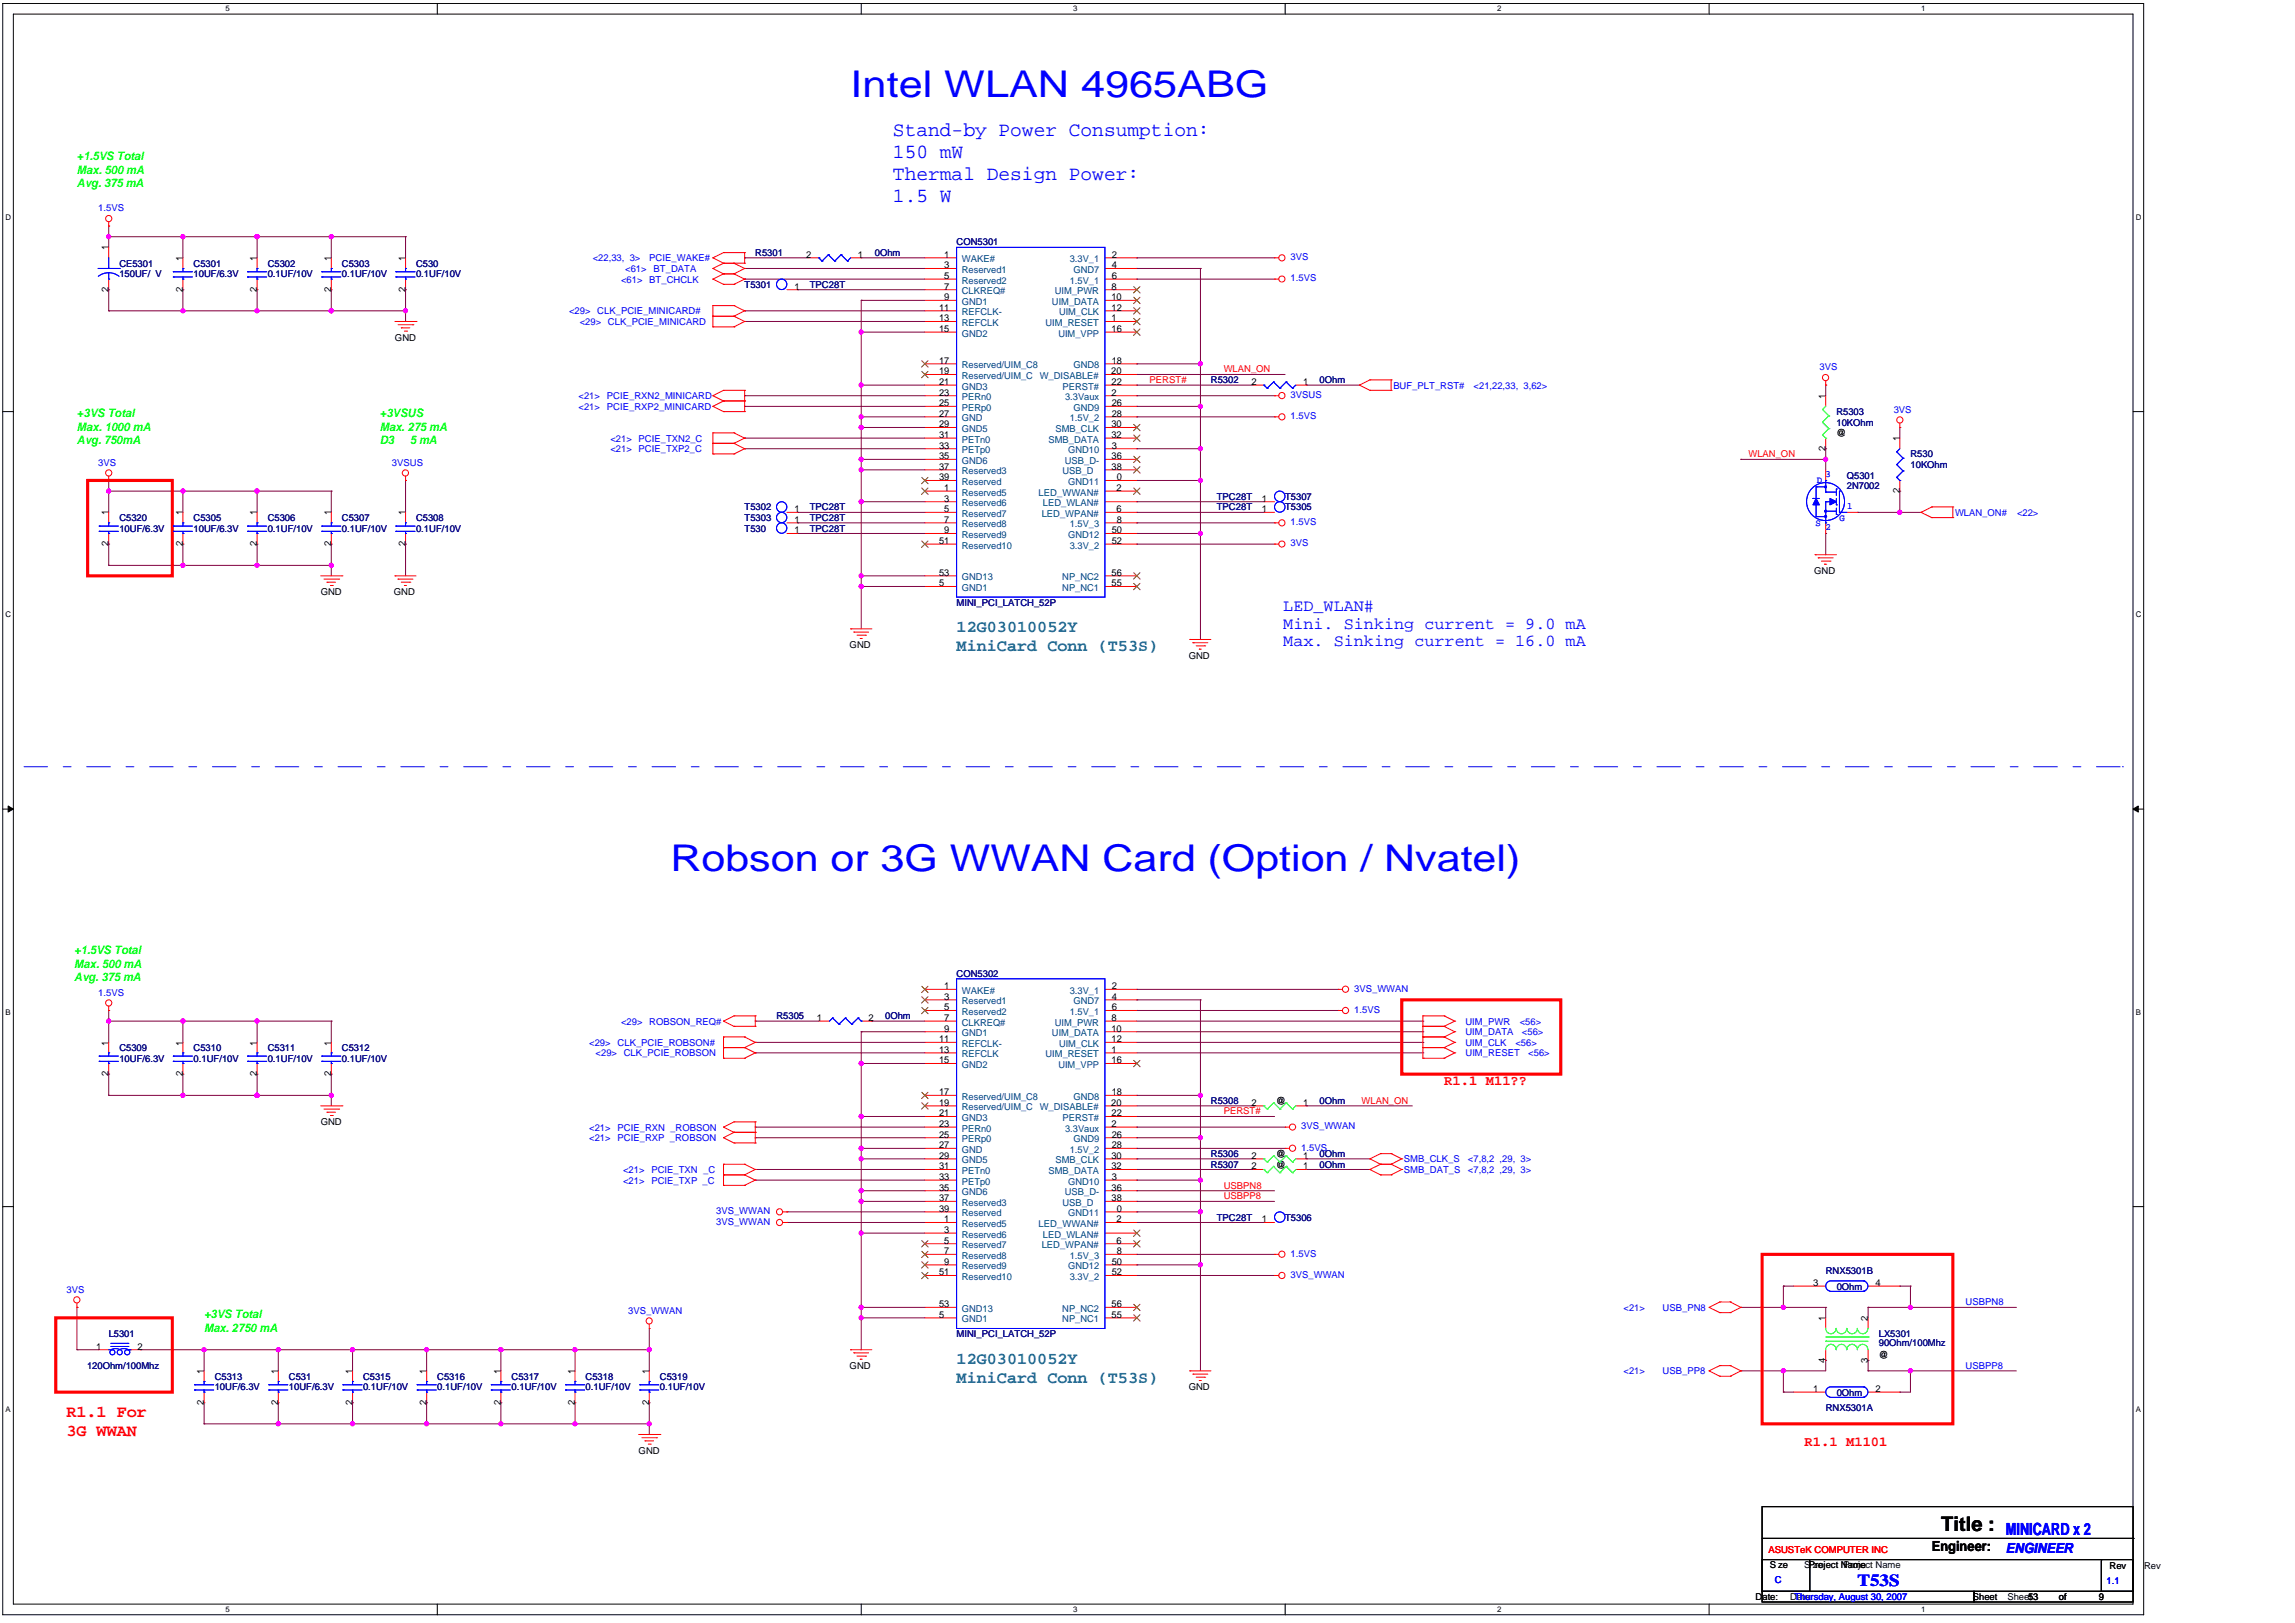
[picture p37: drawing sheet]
<svg xmlns="http://www.w3.org/2000/svg" width="297mm" height="210mm" viewBox="0 0 297 210" stroke-linecap="round" stroke-linejoin="round" font-family="sans-serif">
<defs><g id="words">
<g font-size="4.8" fill="#00f">
<text x="110.1" y="12.6">Intel WLAN 4965ABG</text>
<text x="86.8" y="112.7">Robson or 3G WWAN Card (Option / Nvatel)</text>
</g>
<g font-size="2.6" fill="#00f">
<text x="115.6" y="17.6">Stand-by Power Consumption:</text>
<text x="115.6" y="20.4">150 mW</text>
<text x="115.6" y="23.3">Thermal Design Power:</text>
<text x="115.6" y="26.1">1.5 W</text>
</g>
<text font-size="2.6" x="251.2" y="198">Title :</text>
<g font-size="2.2" fill="#008080">
<text x="123.8" y="81.8">12G03010052Y</text>
<text x="123.8" y="84.3">MiniCard Conn (T53S)</text>
<text x="123.8" y="176.5">12G03010052Y</text>
<text x="123.8" y="178.9">MiniCard Conn (T53S)</text>
</g>
<g font-size="2.2" fill="#00f">
<text x="166.1" y="79">LED_WLAN#</text>
<text x="166.1" y="81.3">Mini. Sinking current = 9.0 mA</text>
<text x="166.1" y="83.6">Max. Sinking current = 16.0 mA</text>
<text x="259.6" y="198.7">MINICARD x 2</text>
<text x="240.4" y="205.2">T53S</text>
</g>
<g font-size="2.2" fill="#f00">
<text x="8.6" y="183.3">R1.1 For</text>
<text x="8.6" y="185.8">3G WWAN</text>
</g>
<g font-size="1.8" fill="#f00">
<text x="186.9" y="140.4">R1.1 M11??</text>
<text x="233.5" y="187.1">R1.1 M1101</text>
</g>
<text font-size="1.8" x="250" y="200.7">Engineer:</text>
<text font-size="1.8" fill="#00f" x="259.6" y="201">ENGINEER</text>
<g font-size="1.5" fill="#0f0">
<text x="10" y="20.7">+1.5VS Total</text>
<text x="10" y="22.5">Max. 500 mA</text>
<text x="10" y="24.2">Avg. 375 mA</text>
<text x="10" y="54">+3VS Total</text>
<text x="49.2" y="54">+3VSUS</text>
<text x="10" y="55.7">Max. 1000 mA</text>
<text x="10" y="57.5">Avg. 750mA</text>
<text x="49.2" y="55.7">Max. 275 mA</text>
<text x="49.2" y="57.5">D3</text>
<text x="53.1" y="57.5">5 mA</text>
<text x="9.6" y="123.4">+1.5VS Total</text>
<text x="9.6" y="125.2">Max. 500 mA</text>
<text x="9.6" y="127">Avg. 375 mA</text>
<text x="26.4" y="170.5">+3VS Total</text>
<text x="26.4" y="172.3">Max. 2750 mA</text>
</g>
<g font-size="1.2" fill="#00f">
<text x="12.7" y="27.4">1.5VS</text>
<text x="76.7" y="33.8">&lt;22,33, 3&gt;</text>
<text x="80.9" y="35.2">&lt;61&gt;</text>
<text x="84" y="33.8">PCIE_WAKE#</text>
<text x="84.6" y="35.2">BT_DATA</text>
<text x="167" y="33.7">3VS</text>
<text x="73.6" y="40.7">&lt;29&gt;</text>
<text x="77.3" y="40.7">CLK_PCIE_MINICARD#</text>
<text x="80.4" y="36.6">&lt;61&gt;</text>
<text x="84" y="36.6">BT_CHCLK</text>
<text x="167" y="36.4">1.5VS</text>
<text x="75" y="42">&lt;29&gt;</text>
<text x="78.7" y="42">CLK_PCIE_MINICARD</text>
<text x="235.5" y="47.9">3VS</text>
<text x="74.9" y="51.6">&lt;21&gt;</text>
<text x="74.9" y="53">&lt;21&gt;</text>
<text x="78.5" y="51.6">PCIE_RXN2_MINICARD</text>
<text x="78.5" y="53">PCIE_RXP2_MINICARD</text>
<text x="167" y="51.5">3VSUS</text>
<text x="180.3" y="50.3">BUF_PLT_RST#</text>
<text x="190.7" y="50.3">&lt;21,22,33, 3,62&gt;</text>
<text x="245.1" y="53.4">3VS</text>
<text x="79" y="58.5">&lt;21&gt;</text>
<text x="79" y="57.1">&lt;21&gt;</text>
<text x="82.6" y="58.5">PCIE_TXP2_C</text>
<text x="82.6" y="57.1">PCIE_TXN2_C</text>
<text x="167" y="54.3">1.5VS</text>
<text x="12.7" y="60.3">3VS</text>
<text x="50.7" y="60.3">3VSUS</text>
<text x="235.1" y="62.5">D</text>
<text x="236.2" y="61.8">3</text>
<text x="239" y="65.9">1</text>
<text x="167" y="68">1.5VS</text>
<text x="167" y="70.7">3VS</text>
<text x="235" y="68.1">S</text>
<text x="236.2" y="68.6">2</text>
<text x="238.1" y="67.4">G</text>
<text x="253" y="66.7">WLAN_ON#</text>
<text x="261" y="66.7">&lt;22&gt;</text>
<text x="12.7" y="128.9">1.5VS</text>
<text x="175.3" y="128.3">3VS_WWAN</text>
<text x="175.3" y="131">1.5VS</text>
<text x="76.3" y="135.3">&lt;29&gt;</text>
<text x="77.1" y="136.7">&lt;29&gt;</text>
<text x="79.9" y="135.3">CLK_PCIE_ROBSON#</text>
<text x="80.4" y="132.6">&lt;29&gt;</text>
<text x="80.7" y="136.7">CLK_PCIE_ROBSON</text>
<text x="84" y="132.6">ROBSON_REQ#</text>
<text x="189.6" y="132.6">UIM_PWR</text>
<text x="189.6" y="133.9">UIM_DATA</text>
<text x="189.6" y="135.3">UIM_CLK</text>
<text x="189.6" y="136.7">UIM_RESET</text>
<text x="196.1" y="135.3">&lt;56&gt;</text>
<text x="196.7" y="132.6">&lt;56&gt;</text>
<text x="197" y="133.9">&lt;56&gt;</text>
<text x="197.8" y="136.7">&lt;56&gt;</text>
<text x="76.3" y="146.3">&lt;21&gt;</text>
<text x="76.3" y="147.6">&lt;21&gt;</text>
<text x="79.9" y="146.3">PCIE_RXN _ROBSON</text>
<text x="79.9" y="147.6">PCIE_RXP _ROBSON</text>
<text x="168.4" y="146.1">3VS_WWAN</text>
<text x="168.4" y="148.9">1.5VS</text>
<text x="80.6" y="153.1">&lt;21&gt;</text>
<text x="80.6" y="151.8">&lt;21&gt;</text>
<text x="84.3" y="153.1">PCIE_TXP _C</text>
<text x="84.3" y="151.8">PCIE_TXN _C</text>
<text x="181.7" y="151.8">SMB_DAT_S</text>
<text x="181.7" y="150.4">SMB_CLK_S</text>
<text x="190" y="151.8">&lt;7,8,2 ,29, 3&gt;</text>
<text x="190" y="150.4">&lt;7,8,2 ,29, 3&gt;</text>
<text x="92.7" y="157.1">3VS_WWAN</text>
<text x="92.7" y="158.5">3VS_WWAN</text>
<text x="8.6" y="167.3">3VS</text>
<text x="167" y="165.3">3VS_WWAN</text>
<text x="167" y="162.6">1.5VS</text>
<text x="81.3" y="170">3VS_WWAN</text>
<text x="210.1" y="169.6">&lt;21&gt;</text>
<text x="215.2" y="169.6">USB_PN8</text>
<text x="254.4" y="168.9">USBPN8</text>
<text x="210.1" y="177.8">&lt;21&gt;</text>
<text x="215.2" y="177.8">USB_PP8</text>
<text x="254.4" y="177.1">USBPP8</text>
<text x="229.7" y="204.9">C</text>
<text x="232.2" y="207">Thursday, August 30, 2007</text>
<text x="272.6" y="205">1.1</text>
</g>
<g font-size="1.2">
<text x="14" y="32.4" transform="rotate(-90 14 32.4)">1</text>
<text x="23.7" y="33.8" transform="rotate(-90 23.7 33.8)">1</text>
<text x="33.2" y="33.8" transform="rotate(-90 33.2 33.8)">1</text>
<text x="42.9" y="33.8" transform="rotate(-90 42.9 33.8)">1</text>
<text x="52.5" y="33.8" transform="rotate(-90 52.5 33.8)">1</text>
<text x="104.3" y="33.3">2</text>
<text x="111" y="33.3">1</text>
<text x="122.2" y="33.3">1</text>
<text x="122.2" y="34.7">3</text>
<text x="143.9" y="33.3">2</text>
<text x="143.9" y="34.7">4</text>
<text x="14" y="37.8" transform="rotate(-90 14 37.8)">2</text>
<text x="23.7" y="37.8" transform="rotate(-90 23.7 37.8)">2</text>
<text x="33.2" y="37.8" transform="rotate(-90 33.2 37.8)">2</text>
<text x="42.9" y="37.8" transform="rotate(-90 42.9 37.8)">2</text>
<text x="52.5" y="37.8" transform="rotate(-90 52.5 37.8)">2</text>
<text x="102.8" y="37.5">1</text>
<text x="121.5" y="40.2">11</text>
<text x="121.5" y="41.6">13</text>
<text x="122.2" y="36.1">5</text>
<text x="122.2" y="37.5">7</text>
<text x="122.2" y="38.8">9</text>
<text x="143.8" y="41.6">1</text>
<text x="143.8" y="38.8">10</text>
<text x="143.8" y="37.5">8</text>
<text x="143.8" y="40.2">12</text>
<text x="143.9" y="36.1">6</text>
<text x="51.1" y="44.1">GND</text>
<text x="121.5" y="43">15</text>
<text x="121.5" y="47.1">17</text>
<text x="143.8" y="43">16</text>
<text x="143.9" y="47.1">18</text>
<text x="121.5" y="48.4">19</text>
<text x="121.5" y="49.8">21</text>
<text x="121.5" y="51.2">23</text>
<text x="121.5" y="52.6">25</text>
<text x="121.5" y="53.9">27</text>
<text x="143.8" y="48.4">20</text>
<text x="143.9" y="49.8">22</text>
<text x="143.9" y="51.2">2</text>
<text x="143.9" y="53.9">28</text>
<text x="143.9" y="52.6">26</text>
<text x="161.9" y="49.8">2</text>
<text x="168.6" y="49.8">1</text>
<text x="236.3" y="51.6" transform="rotate(-90 236.3 51.6)">1</text>
<text x="121.5" y="55.3">29</text>
<text x="121.5" y="56.7">31</text>
<text x="121.5" y="58">33</text>
<text x="121.5" y="59.4">35</text>
<text x="143.8" y="56.7">32</text>
<text x="143.8" y="55.3">30</text>
<text x="143.9" y="59.4">36</text>
<text x="143.9" y="58">3</text>
<text x="236.3" y="58.3" transform="rotate(-90 236.3 58.3)">2</text>
<text x="237.7" y="56.4">@</text>
<text x="245.8" y="57.1" transform="rotate(-90 245.8 57.1)">1</text>
<text x="121.5" y="60.8">37</text>
<text x="121.5" y="62.1">39</text>
<text x="122.2" y="63.5">1</text>
<text x="122.2" y="64.9">3</text>
<text x="143.9" y="60.8">38</text>
<text x="144.5" y="63.5">2</text>
<text x="144.5" y="62.1">0</text>
<text x="163.3" y="64.9">1</text>
<text x="245.8" y="63.8" transform="rotate(-90 245.8 63.8)">2</text>
<text x="14" y="70.7" transform="rotate(-90 14 70.7)">2</text>
<text x="14" y="66.7" transform="rotate(-90 14 66.7)">1</text>
<text x="23.7" y="70.7" transform="rotate(-90 23.7 70.7)">2</text>
<text x="23.7" y="66.7" transform="rotate(-90 23.7 66.7)">1</text>
<text x="33.2" y="70.7" transform="rotate(-90 33.2 70.7)">2</text>
<text x="33.2" y="66.7" transform="rotate(-90 33.2 66.7)">1</text>
<text x="42.9" y="70.7" transform="rotate(-90 42.9 70.7)">2</text>
<text x="42.9" y="66.7" transform="rotate(-90 42.9 66.7)">1</text>
<text x="52.5" y="70.7" transform="rotate(-90 52.5 70.7)">2</text>
<text x="52.5" y="66.7" transform="rotate(-90 52.5 66.7)">1</text>
<text x="102.8" y="67.6">1</text>
<text x="102.8" y="69">1</text>
<text x="102.8" y="66.3">1</text>
<text x="121.5" y="70.4">51</text>
<text x="122.2" y="66.3">5</text>
<text x="122.2" y="67.6">7</text>
<text x="122.2" y="69">9</text>
<text x="143.9" y="69">50</text>
<text x="143.9" y="70.4">52</text>
<text x="144.5" y="66.3">6</text>
<text x="144.5" y="67.6">8</text>
<text x="163.3" y="66.3">1</text>
<text x="41.5" y="77">GND</text>
<text x="51" y="77">GND</text>
<text x="121.5" y="74.5">53</text>
<text x="121.5" y="75.9">5</text>
<text x="143.9" y="74.5">56</text>
<text x="143.9" y="75.9">55</text>
<text x="234.8" y="74.3">GND</text>
<text x="110" y="83.9">GND</text>
<text x="153.8" y="85.2">GND</text>
<text x="122.2" y="128">1</text>
<text x="122.2" y="129.4">3</text>
<text x="122.2" y="130.7">5</text>
<text x="143.9" y="128">2</text>
<text x="143.9" y="130.7">6</text>
<text x="143.9" y="129.4">4</text>
<text x="14" y="135.3" transform="rotate(-90 14 135.3)">1</text>
<text x="23.7" y="135.3" transform="rotate(-90 23.7 135.3)">1</text>
<text x="33.2" y="135.3" transform="rotate(-90 33.2 135.3)">1</text>
<text x="42.9" y="135.3" transform="rotate(-90 42.9 135.3)">1</text>
<text x="105.7" y="132.1">1</text>
<text x="112.4" y="132.1">2</text>
<text x="121.5" y="134.9">11</text>
<text x="121.5" y="136.2">13</text>
<text x="121.5" y="137.6">15</text>
<text x="122.2" y="132.1">7</text>
<text x="122.2" y="133.5">9</text>
<text x="143.8" y="136.2">1</text>
<text x="143.8" y="133.5">10</text>
<text x="143.8" y="132.1">8</text>
<text x="143.8" y="137.6">16</text>
<text x="143.8" y="134.9">12</text>
<text x="14" y="139.3" transform="rotate(-90 14 139.3)">2</text>
<text x="23.7" y="139.3" transform="rotate(-90 23.7 139.3)">2</text>
<text x="33.2" y="139.3" transform="rotate(-90 33.2 139.3)">2</text>
<text x="42.9" y="139.3" transform="rotate(-90 42.9 139.3)">2</text>
<text x="121.5" y="141.7">17</text>
<text x="121.5" y="143.1">19</text>
<text x="143.8" y="143.1">20</text>
<text x="143.9" y="141.7">18</text>
<text x="161.9" y="143.1">2</text>
<text x="165.1" y="142.9">@</text>
<text x="168.6" y="143.1">1</text>
<text x="41.5" y="145.6">GND</text>
<text x="121.5" y="144.4">21</text>
<text x="121.5" y="145.8">23</text>
<text x="121.5" y="147.2">25</text>
<text x="121.5" y="148.6">27</text>
<text x="121.5" y="149.9">29</text>
<text x="143.8" y="149.9">30</text>
<text x="143.9" y="144.4">22</text>
<text x="143.9" y="145.8">2</text>
<text x="143.9" y="148.6">28</text>
<text x="143.9" y="147.2">26</text>
<text x="161.9" y="149.9">2</text>
<text x="165.1" y="149.7">@</text>
<text x="168.6" y="149.9">1</text>
<text x="121.5" y="151.3">31</text>
<text x="121.5" y="152.7">33</text>
<text x="121.5" y="154.1">35</text>
<text x="121.5" y="155.4">37</text>
<text x="143.8" y="151.3">32</text>
<text x="143.9" y="155.4">38</text>
<text x="143.9" y="154.1">36</text>
<text x="143.9" y="152.7">3</text>
<text x="161.9" y="151.3">2</text>
<text x="165.1" y="151.1">@</text>
<text x="168.6" y="151.3">1</text>
<text x="121.5" y="156.8">39</text>
<text x="122.2" y="158.2">1</text>
<text x="122.2" y="159.5">3</text>
<text x="122.2" y="160.9">5</text>
<text x="144.5" y="158.2">2</text>
<text x="144.5" y="160.9">6</text>
<text x="144.5" y="156.8">0</text>
<text x="163.3" y="158.2">1</text>
<text x="121.5" y="165">51</text>
<text x="122.2" y="162.3">7</text>
<text x="122.2" y="163.6">9</text>
<text x="143.9" y="163.6">50</text>
<text x="143.9" y="165">52</text>
<text x="144.5" y="162.3">8</text>
<text x="234.6" y="166.4">3</text>
<text x="242.7" y="166.4">4</text>
<text x="121.5" y="169.1">53</text>
<text x="121.5" y="170.5">5</text>
<text x="143.9" y="169.1">56</text>
<text x="143.9" y="170.5">55</text>
<text x="236.3" y="170.9" transform="rotate(-90 236.3 170.9)">1</text>
<text x="241.7" y="170.9" transform="rotate(-90 241.7 170.9)">2</text>
<text x="12.4" y="174.6">1</text>
<text x="17.8" y="174.6">2</text>
<text x="26.4" y="177.8" transform="rotate(-90 26.4 177.8)">1</text>
<text x="36" y="177.8" transform="rotate(-90 36 177.8)">1</text>
<text x="45.6" y="177.8" transform="rotate(-90 45.6 177.8)">1</text>
<text x="55.2" y="177.8" transform="rotate(-90 55.2 177.8)">1</text>
<text x="64.8" y="177.8" transform="rotate(-90 64.8 177.8)">1</text>
<text x="74.4" y="177.8" transform="rotate(-90 74.4 177.8)">1</text>
<text x="84" y="177.8" transform="rotate(-90 84 177.8)">1</text>
<text x="110" y="177.1">GND</text>
<text x="153.8" y="179.9">GND</text>
<text x="236.3" y="176.3" transform="rotate(-90 236.3 176.3)">4</text>
<text x="241.7" y="176.3" transform="rotate(-90 241.7 176.3)">3</text>
<text x="243.1" y="175.8">@</text>
<text x="26.4" y="181.8" transform="rotate(-90 26.4 181.8)">2</text>
<text x="36" y="181.8" transform="rotate(-90 36 181.8)">2</text>
<text x="45.6" y="181.8" transform="rotate(-90 45.6 181.8)">2</text>
<text x="55.2" y="181.8" transform="rotate(-90 55.2 181.8)">2</text>
<text x="64.8" y="181.8" transform="rotate(-90 64.8 181.8)">2</text>
<text x="74.4" y="181.8" transform="rotate(-90 74.4 181.8)">2</text>
<text x="84" y="181.8" transform="rotate(-90 84 181.8)">2</text>
<text x="234.6" y="180.1">1</text>
<text x="242.7" y="180.1">2</text>
<text x="82.6" y="188.1">GND</text>
<text x="229" y="202.9">S ze</text>
<text x="233.5" y="202.9">S ze</text>
<text x="234.1" y="202.9">Project Name</text>
<text x="238.6" y="202.9">Project Name</text>
<text x="273" y="203.1">Rev</text>
<text x="277.5" y="203.1">Rev</text>
<text x="227.2" y="207">Date:</text>
<text x="231.7" y="207.1">Date:</text>
<text x="255.3" y="207">Sheet</text>
<text x="259.8" y="207.1">Sheet53</text>
<text x="262.5" y="207">53</text>
<text x="266.4" y="207">of</text>
<text x="271.6" y="207">9</text>
</g>
<g font-size="1.2" fill="#000080">
<text x="15.4" y="34.5">CE5301</text>
<text x="15.4" y="35.9">150UF/ V</text>
<text x="25.1" y="34.5">C5301</text>
<text x="25.1" y="35.9">10UF/6.3V</text>
<text x="34.6" y="34.5">C5302</text>
<text x="34.6" y="35.9">0.1UF/10V</text>
<text x="44.3" y="34.5">C5303</text>
<text x="44.3" y="35.9">0.1UF/10V</text>
<text x="53.8" y="34.5">C530</text>
<text x="53.8" y="35.9">0.1UF/10V</text>
<text x="97.7" y="33.1">R5301</text>
<text x="113.2" y="33.1">0Ohm</text>
<text x="123.8" y="31.8">CON5301</text>
<text x="96.4" y="37.2">T5301</text>
<text x="104.8" y="37.2">TPC28T</text>
<text x="156.7" y="49.6">R5302</text>
<text x="170.8" y="49.6">0Ohm</text>
<text x="237.7" y="53.7">R5303</text>
<text x="237.7" y="55.1">10KOhm</text>
<text x="247.2" y="59.2">R530</text>
<text x="157.5" y="64.7">TPC28T</text>
<text x="166.3" y="64.7">T5307</text>
<text x="239" y="61.9">Q5301</text>
<text x="239" y="63.3">2N7002</text>
<text x="247.2" y="60.6">10KOhm</text>
<text x="15.4" y="67.4">C5320</text>
<text x="15.4" y="68.8">10UF/6.3V</text>
<text x="25.1" y="67.4">C5305</text>
<text x="25.1" y="68.8">10UF/6.3V</text>
<text x="34.6" y="67.4">C5306</text>
<text x="34.6" y="68.8">0.1UF/10V</text>
<text x="44.3" y="67.4">C5307</text>
<text x="44.3" y="68.8">0.1UF/10V</text>
<text x="53.8" y="67.4">C5308</text>
<text x="53.8" y="68.8">0.1UF/10V</text>
<text x="96.4" y="67.4">T5303</text>
<text x="96.4" y="68.8">T530</text>
<text x="96.4" y="66">T5302</text>
<text x="104.8" y="67.4">TPC28T</text>
<text x="104.8" y="68.8">TPC28T</text>
<text x="104.8" y="66">TPC28T</text>
<text x="157.5" y="66">TPC28T</text>
<text x="166.3" y="66">T5305</text>
<text x="123.8" y="78.4">MINI_PCI_LATCH_52P</text>
<text x="100.5" y="131.9">R5305</text>
<text x="114.5" y="131.9">0Ohm</text>
<text x="123.8" y="126.4">CON5302</text>
<text x="15.4" y="136">C5309</text>
<text x="15.4" y="137.4">10UF/6.3V</text>
<text x="25.1" y="136">C5310</text>
<text x="25.1" y="137.4">0.1UF/10V</text>
<text x="34.6" y="136">C5311</text>
<text x="34.6" y="137.4">0.1UF/10V</text>
<text x="44.3" y="136">C5312</text>
<text x="44.3" y="137.4">0.1UF/10V</text>
<text x="156.7" y="142.9">R5308</text>
<text x="170.8" y="142.9">0Ohm</text>
<text x="156.7" y="149.7">R5306</text>
<text x="170.8" y="149.7">0Ohm</text>
<text x="156.7" y="151.1">R5307</text>
<text x="170.8" y="151.1">0Ohm</text>
<text x="157.5" y="157.9">TPC28T</text>
<text x="166.3" y="157.9">T5306</text>
<text x="236.3" y="164.8">RNX5301B</text>
<text x="237.7" y="166.9">0Ohm</text>
<text x="14.1" y="173">L5301</text>
<text x="123.8" y="173">MINI_PCI_LATCH_52P</text>
<text x="243.1" y="173">LX5301</text>
<text x="11.3" y="177.1">120Ohm/100Mhz</text>
<text x="27.8" y="178.5">C5313</text>
<text x="27.8" y="179.9">10UF/6.3V</text>
<text x="37.4" y="178.5">C531</text>
<text x="37.4" y="179.9">10UF/6.3V</text>
<text x="47" y="178.5">C5315</text>
<text x="47" y="179.9">0.1UF/10V</text>
<text x="56.6" y="178.5">C5316</text>
<text x="56.6" y="179.9">0.1UF/10V</text>
<text x="66.2" y="178.5">C5317</text>
<text x="66.2" y="179.9">0.1UF/10V</text>
<text x="75.8" y="178.5">C5318</text>
<text x="75.8" y="179.9">0.1UF/10V</text>
<text x="85.4" y="178.5">C5319</text>
<text x="85.4" y="179.9">0.1UF/10V</text>
<text x="243.1" y="174.1">90Ohm/100Mhz</text>
<text x="236.3" y="182.6">RNX5301A</text>
<text x="237.7" y="180.6">0Ohm</text>
</g>
<g font-size="1.2" fill="#004080">
<text x="124.5" y="33.9">WAKE#</text>
<text x="124.5" y="35.3">Reserved1</text>
<text x="138.4" y="33.9">3.3V_1</text>
<text x="138.9" y="35.3">GND7</text>
<text x="124.5" y="36.7">Reserved2</text>
<text x="124.5" y="38.1">CLKREQ#</text>
<text x="124.5" y="39.4">GND1</text>
<text x="124.5" y="40.8">REFCLK-</text>
<text x="136.1" y="39.4">UIM_DATA</text>
<text x="136.5" y="38.1">UIM_PWR</text>
<text x="137" y="40.8">UIM_CLK</text>
<text x="138.4" y="36.7">1.5V_1</text>
<text x="124.5" y="42.2">REFCLK</text>
<text x="124.5" y="43.5">GND2</text>
<text x="124.5" y="47.6">Reserved/UIM_C8</text>
<text x="135.3" y="42.2">UIM_RESET</text>
<text x="137" y="43.5">UIM_VPP</text>
<text x="138.9" y="47.6">GND8</text>
<text x="124.5" y="49">Reserved/UIM_C</text>
<text x="124.5" y="50.4">GND3</text>
<text x="124.5" y="51.8">PERn0</text>
<text x="124.5" y="53.2">PERp0</text>
<text x="134.5" y="49">W_DISABLE#</text>
<text x="137.5" y="50.4">PERST#</text>
<text x="137.8" y="51.8">3.3Vaux</text>
<text x="138.9" y="53.2">GND9</text>
<text x="124.5" y="54.5">GND</text>
<text x="124.5" y="55.9">GND5</text>
<text x="124.5" y="57.3">PETn0</text>
<text x="124.5" y="58.6">PETp0</text>
<text x="135.7" y="57.3">SMB_DATA</text>
<text x="136.6" y="55.9">SMB_CLK</text>
<text x="138.2" y="58.6">GND10</text>
<text x="138.4" y="54.5">1.5V_2</text>
<text x="124.5" y="60">GND6</text>
<text x="124.5" y="61.4">Reserved3</text>
<text x="124.5" y="62.7">Reserved</text>
<text x="124.5" y="64.1">Reserved5</text>
<text x="124.5" y="65.5">Reserved6</text>
<text x="134.4" y="64.1">LED_WWAN#</text>
<text x="135" y="65.5">LED_WLAN#</text>
<text x="137.5" y="61.4">USB_D</text>
<text x="137.8" y="60">USB_D-</text>
<text x="138.2" y="62.7">GND11</text>
<text x="124.5" y="66.9">Reserved7</text>
<text x="124.5" y="68.2">Reserved8</text>
<text x="124.5" y="69.6">Reserved9</text>
<text x="124.5" y="71">Reserved10</text>
<text x="134.8" y="66.9">LED_WPAN#</text>
<text x="138.2" y="69.6">GND12</text>
<text x="138.4" y="68.2">1.5V_3</text>
<text x="138.4" y="71">3.3V_2</text>
<text x="124.5" y="75.1">GND13</text>
<text x="124.5" y="76.5">GND1</text>
<text x="137.5" y="75.1">NP_NC2</text>
<text x="137.5" y="76.5">NP_NC1</text>
<text x="124.5" y="128.6">WAKE#</text>
<text x="124.5" y="129.9">Reserved1</text>
<text x="124.5" y="131.3">Reserved2</text>
<text x="138.4" y="128.6">3.3V_1</text>
<text x="138.4" y="131.3">1.5V_1</text>
<text x="138.9" y="129.9">GND7</text>
<text x="124.5" y="132.7">CLKREQ#</text>
<text x="124.5" y="134.1">GND1</text>
<text x="124.5" y="135.4">REFCLK-</text>
<text x="124.5" y="136.8">REFCLK</text>
<text x="135.3" y="136.8">UIM_RESET</text>
<text x="136.1" y="134.1">UIM_DATA</text>
<text x="136.5" y="132.7">UIM_PWR</text>
<text x="137" y="135.4">UIM_CLK</text>
<text x="124.5" y="138.2">GND2</text>
<text x="124.5" y="142.3">Reserved/UIM_C8</text>
<text x="124.5" y="143.7">Reserved/UIM_C</text>
<text x="134.5" y="143.7">W_DISABLE#</text>
<text x="137" y="138.2">UIM_VPP</text>
<text x="138.9" y="142.3">GND8</text>
<text x="124.5" y="145">GND3</text>
<text x="124.5" y="146.4">PERn0</text>
<text x="124.5" y="147.8">PERp0</text>
<text x="124.5" y="149.2">GND</text>
<text x="137.5" y="145">PERST#</text>
<text x="137.8" y="146.4">3.3Vaux</text>
<text x="138.4" y="149.2">1.5V_2</text>
<text x="138.9" y="147.8">GND9</text>
<text x="124.5" y="150.5">GND5</text>
<text x="124.5" y="151.9">PETn0</text>
<text x="124.5" y="153.3">PETp0</text>
<text x="124.5" y="154.6">GND6</text>
<text x="135.7" y="151.9">SMB_DATA</text>
<text x="136.6" y="150.5">SMB_CLK</text>
<text x="137.8" y="154.6">USB_D-</text>
<text x="138.2" y="153.3">GND10</text>
<text x="124.5" y="156">Reserved3</text>
<text x="124.5" y="157.4">Reserved</text>
<text x="124.5" y="158.8">Reserved5</text>
<text x="124.5" y="160.1">Reserved6</text>
<text x="124.5" y="161.5">Reserved7</text>
<text x="134.4" y="158.8">LED_WWAN#</text>
<text x="134.8" y="161.5">LED_WPAN#</text>
<text x="135" y="160.1">LED_WLAN#</text>
<text x="137.5" y="156">USB_D</text>
<text x="138.2" y="157.4">GND11</text>
<text x="124.5" y="162.9">Reserved8</text>
<text x="124.5" y="164.2">Reserved9</text>
<text x="124.5" y="165.6">Reserved10</text>
<text x="138.2" y="164.2">GND12</text>
<text x="138.4" y="162.9">1.5V_3</text>
<text x="138.4" y="165.6">3.3V_2</text>
<text x="124.5" y="169.7">GND13</text>
<text x="124.5" y="171.1">GND1</text>
<text x="137.5" y="169.7">NP_NC2</text>
<text x="137.5" y="171.1">NP_NC1</text>
</g>
<g font-size="1.2" fill="#f00">
<text x="148.8" y="49.6">PERST#</text>
<text x="158.4" y="48.2">WLAN_ON</text>
<text x="226.3" y="59.2">WLAN_ON</text>
<text x="176.2" y="142.8">WLAN_ON</text>
<text x="158.4" y="144.2">PERST#</text>
<text x="158.4" y="153.8">USBPN8</text>
<text x="158.4" y="155.2">USBPP8</text>
<text x="228.8" y="201">ASUSTeK COMPUTER INC</text>
</g>
<g font-size="1">
<text x="29.2" y="1.5">5</text>
<text x="138.9" y="1.5">3</text>
<text x="193.8" y="1.5">2</text>
<text x="248.6" y="1.5">1</text>
<text x=".7" y="28.4">D</text>
<text x="276.4" y="28.4">D</text>
<text x=".7" y="79.9">C</text>
<text x="276.4" y="79.9">C</text>
<text x=".7" y="131.3">B</text>
<text x="276.4" y="131.3">B</text>
<text x=".7" y="182.7">A</text>
<text x="276.4" y="182.7">A</text>
<text x="29.2" y="208.6">5</text>
<text x="138.9" y="208.6">3</text>
<text x="193.8" y="208.6">2</text>
<text x="248.6" y="208.6">1</text>
</g>
</g></defs>
<path d="M.4 .4h277v208.5h-277zM1.7 1.8h274.3v205.8h-274.3z" fill="none" stroke="#000" stroke-width=".13"/>
<g fill="#fff">
<path d="M29.2 .6h.5v1.1h-.5z"/>
<path d="M29.2 207.7h.5v1.1h-.5z"/>
</g>
<path d="M56.6 .4v1.4M56.6 207.6v1.3" fill="none" stroke="#000" stroke-width=".13"/>
<g fill="#fff">
<path d="M84 .6h.6v1.1h-.6z"/>
<path d="M84 207.7h.6v1.1h-.6z"/>
</g>
<path d="M111.5 .4v1.4M111.5 207.6v1.3" fill="none" stroke="#000" stroke-width=".13"/>
<g fill="#fff">
<path d="M138.9 .6h.5v1.1h-.5z"/>
<path d="M138.9 207.7h.5v1.1h-.5z"/>
</g>
<path d="M166.3 .4v1.4M166.3 207.6v1.3" fill="none" stroke="#000" stroke-width=".13"/>
<g fill="#fff">
<path d="M193.7 .6h.6v1.1h-.6z"/>
<path d="M193.7 207.7h.6v1.1h-.6z"/>
</g>
<path d="M221.2 .4v1.4M221.2 207.6v1.3" fill="none" stroke="#000" stroke-width=".13"/>
<g fill="#fff">
<path d="M248.6 .6h.6v1.1h-.6z"/>
<path d="M248.6 207.7h.6v1.1h-.6z"/>
<path d="M.7 27.5h.7v1.1h-.7z"/>
<path d="M276.4 27.5h.7v1.1h-.7z"/>
<path d="M.7 79h.7v1.1h-.7z"/>
<path d="M276.4 79h.7v1.1h-.7z"/>
</g>
<path d="M.4 53.3h1.3M276 53.3h1.4" fill="none" stroke="#000" stroke-width=".13"/>
<g fill="#fff">
<path d="M.7 130.4h.7v1.1h-.7z"/>
<path d="M276.4 130.4h.7v1.1h-.7z"/>
</g>
<path d="M.4 104.7h1.3M1.1 104.3l.6 .4-.6 .4zM276 104.7h1.4M276 104.7l.7-.4v.8z" fill="none" stroke="#000" stroke-width=".13"/>
<path d="M1.1 104.3l.6 .4-.6 .4zM276 104.7l.7-.4v.8z" fill="#000"/>
<g fill="#fff">
<path d="M.7 181.8h.7v1.1h-.7z"/>
<path d="M276.4 181.8h.7v1.1h-.7z"/>
</g>
<path d="M.4 156.1h1.3M276 156.1h1.4" fill="none" stroke="#000" stroke-width=".13"/>
<path d="M236.3 69h.1M236.3 69v2.8M245.9 66.3h2.7M245.9 66.3h.1" fill="none" stroke="#800040" stroke-width=".13"/>
<circle cx="245.8" cy="66.3" r=".26" fill="#f0f"/>
<circle cx="245.8" cy="66.3" r=".26" fill="none" stroke="#f0f" stroke-width=".13"/>
<path d="M225.3 59.4h11M225.3 59.4h.1M245.9 55.3h.1M245.9 55.3v1.4" fill="none" stroke="#800040" stroke-width=".13"/>
<circle cx="236.3" cy="59.4" r=".26" fill="#f0f"/>
<circle cx="236.3" cy="59.4" r=".26" fill="none" stroke="#f0f" stroke-width=".13"/>
<g fill="none" stroke="#800040" stroke-width=".13">
<path d="M96.4 34.7h.1M96.4 36.1h.1M96.4 34.7h23.3M96.4 36.1h23.3M111.5 38.9h.1M111.5 38.9v10.9M96.4 40.2h.1M96.4 41.6h.1M96.4 51.2h.1M96.4 58.1h.1M96.4 56.7h.1M96.4 40.2h23.3"/>
<path d="M96.4 41.6h23.3M96.4 51.2h23.3M96.4 58.1h23.3M96.4 56.7h23.3M111.5 43h.1M111.5 43h8.2M236.3 49.8h.1M236.3 59.4h.1M236.3 58.1h.1M236.3 49.8v1.4M236.3 58.1v2.7M240.4 66.3h.1"/>
<path d="M245.9 63.5h.1M245.9 63.5v2.8h-5.5"/>
</g>
<circle cx="111.4" cy="43" r=".26" fill="#f0f"/>
<circle cx="111.4" cy="43" r=".26" fill="none" stroke="#f0f" stroke-width=".13"/>
<path d="M111.5 49.8h.1M111.5 49.8v4.1M111.5 49.8h8.2" fill="none" stroke="#800040" stroke-width=".13"/>
<circle cx="111.4" cy="49.8" r=".26" fill="#f0f"/>
<circle cx="111.4" cy="49.8" r=".26" fill="none" stroke="#f0f" stroke-width=".13"/>
<path d="M111.5 53.9h.1M111.5 53.9v1.4M111.5 53.9h8.2" fill="none" stroke="#800040" stroke-width=".13"/>
<circle cx="111.4" cy="53.9" r=".26" fill="#f0f"/>
<circle cx="111.4" cy="53.9" r=".26" fill="none" stroke="#f0f" stroke-width=".13"/>
<path d="M111.5 55.3h.1M111.5 55.3v4.1M111.5 55.3h8.2" fill="none" stroke="#800040" stroke-width=".13"/>
<circle cx="111.4" cy="55.3" r=".26" fill="#f0f"/>
<circle cx="111.4" cy="55.3" r=".26" fill="none" stroke="#f0f" stroke-width=".13"/>
<path d="M111.5 59.4h.1M111.5 59.4v1.4M111.5 59.4h8.2" fill="none" stroke="#800040" stroke-width=".13"/>
<circle cx="111.4" cy="59.4" r=".26" fill="#f0f"/>
<circle cx="111.4" cy="59.4" r=".26" fill="none" stroke="#f0f" stroke-width=".13"/>
<path d="M111.5 74.5h.1M111.5 75.9h.1M111.5 75.9v5.5M111.5 74.5h8.2M111.5 75.9h8.2" fill="none" stroke="#800040" stroke-width=".13"/>
<circle cx="111.4" cy="75.9" r=".26" fill="#f0f"/>
<circle cx="111.4" cy="75.9" r=".26" fill="none" stroke="#f0f" stroke-width=".13"/>
<g fill="none" stroke="#800040" stroke-width=".13">
<path d="M103.2 37.5h16.5M103.2 37.5h.1M111.5 38.9h.1M111.5 33.4h.1M111.5 38.9h8.2M111.5 33.4h8.2M147.1 33.4h17.8M147.1 36.1h17.8M147.1 33.4h.1M147.1 36.1h.1M147.1 34.7h.1M147.1 34.7h8.3"/>
<path d="M96.4 52.6h.1M96.4 52.6h23.3M147.1 53.9h17.8M147.1 53.9h.1M147.1 70.4h17.8M147.1 67.6h17.8M147.1 70.4h.1M147.1 67.6h.1M147.1 69h.1M147.1 69h8.3"/>
</g>
<circle cx="155.3" cy="69" r=".26" fill="#f0f"/>
<circle cx="155.3" cy="69" r=".26" fill="none" stroke="#f0f" stroke-width=".13"/>
<path d="M147.1 58.1h.1M147.1 58.1h8.3M111.5 60.8h.1M111.5 60.8v4.1M111.5 60.8h8.2M147.1 62.2h.1M147.1 62.2h8.3M155.4 69h.1M155.4 69v13.7" fill="none" stroke="#800040" stroke-width=".13"/>
<circle cx="111.4" cy="60.8" r=".26" fill="#f0f"/>
<circle cx="111.4" cy="60.8" r=".26" fill="none" stroke="#f0f" stroke-width=".13"/>
<path d="M147.1 48.5h.1M147.1 48.5h19.2M155.4 58.1h.1M155.4 58.1v4.1" fill="none" stroke="#800040" stroke-width=".13"/>
<circle cx="155.3" cy="58.1" r=".26" fill="#f0f"/>
<circle cx="155.3" cy="58.1" r=".26" fill="none" stroke="#f0f" stroke-width=".13"/>
<path d="M147.1 47.1h.1M147.1 47.1h8.3M155.4 47.1h.1M155.4 47.1v5.5M147.1 64.9h16.5M147.1 64.9h.1" fill="none" stroke="#800040" stroke-width=".13"/>
<circle cx="155.3" cy="47.1" r=".26" fill="#f0f"/>
<circle cx="155.3" cy="47.1" r=".26" fill="none" stroke="#f0f" stroke-width=".13"/>
<path d="M147.1 52.6h.1M147.1 52.6h8.3M155.4 52.6h.1M155.4 52.6v5.5" fill="none" stroke="#800040" stroke-width=".13"/>
<circle cx="155.3" cy="52.6" r=".26" fill="#f0f"/>
<circle cx="155.3" cy="52.6" r=".26" fill="none" stroke="#f0f" stroke-width=".13"/>
<path d="M147.1 51.2h17.8M147.1 51.2h.1M111.5 64.9h.1M111.5 64.9v9.6M111.5 64.9h8.2" fill="none" stroke="#800040" stroke-width=".13"/>
<circle cx="111.4" cy="64.9" r=".26" fill="#f0f"/>
<circle cx="111.4" cy="64.9" r=".26" fill="none" stroke="#f0f" stroke-width=".13"/>
<g fill="none" stroke="#800040" stroke-width=".13">
<path d="M155.4 34.7h.1M155.4 34.7v12.4M147.1 49.8h.1M147.1 49.8h15.1M169.1 49.8h6.8M169.1 49.8h.1M103.2 66.3h16.5M103.2 67.6h16.5M103.2 69h16.5M103.2 66.3h.1M103.2 67.6h.1M103.2 69h.1"/>
<path d="M147.1 66.3h16.5M147.1 66.3h.1M155.4 62.2h.1M155.4 62.2v6.8"/>
</g>
<circle cx="155.3" cy="62.2" r=".26" fill="#f0f"/>
<circle cx="155.3" cy="62.2" r=".26" fill="none" stroke="#f0f" stroke-width=".13"/>
<path d="M111.5 74.5h.1M111.5 74.5v1.4" fill="none" stroke="#800040" stroke-width=".13"/>
<circle cx="111.4" cy="74.5" r=".26" fill="#f0f"/>
<circle cx="111.4" cy="74.5" r=".26" fill="none" stroke="#f0f" stroke-width=".13"/>
<path d="M14.1 29.3h.1M14.1 29.3v1.3M23.7 30.6h9.6M23.7 30.6h.1M42.9 30.6h.1M42.9 37.5h.1M42.9 30.6v2.8M42.9 37.5v2.7" fill="none" stroke="#800040" stroke-width=".13"/>
<circle cx="33.3" cy="30.6" r=".26" fill="#f0f"/>
<circle cx="33.3" cy="30.6" r=".26" fill="none" stroke="#f0f" stroke-width=".13"/>
<circle cx="23.7" cy="30.6" r=".26" fill="#f0f"/>
<circle cx="23.7" cy="30.6" r=".26" fill="none" stroke="#f0f" stroke-width=".13"/>
<path d="M14.1 37.5h.1M14.1 37.5v2.7M33.3 30.6h.1M33.3 30.6h9.6" fill="none" stroke="#800040" stroke-width=".13"/>
<circle cx="33.3" cy="30.6" r=".26" fill="#f0f"/>
<circle cx="33.3" cy="30.6" r=".26" fill="none" stroke="#f0f" stroke-width=".13"/>
<path d="M33.3 40.2h.1M33.3 40.2h9.6" fill="none" stroke="#800040" stroke-width=".13"/>
<circle cx="42.9" cy="40.2" r=".26" fill="#f0f"/>
<circle cx="42.9" cy="40.2" r=".26" fill="none" stroke="#f0f" stroke-width=".13"/>
<circle cx="33.3" cy="40.2" r=".26" fill="#f0f"/>
<circle cx="33.3" cy="40.2" r=".26" fill="none" stroke="#f0f" stroke-width=".13"/>
<path d="M14.1 30.6h.1M14.1 30.6h9.6M23.7 37.5h.1M23.7 30.6h.1M23.7 30.6v2.8M23.7 37.5v2.7M33.3 30.6h.1M33.3 37.5h.1M33.3 30.6v2.8M33.3 37.5v2.7" fill="none" stroke="#800040" stroke-width=".13"/>
<circle cx="14.1" cy="30.6" r=".26" fill="#f0f"/>
<circle cx="14.1" cy="30.6" r=".26" fill="none" stroke="#f0f" stroke-width=".13"/>
<path d="M23.7 40.2h9.6M23.7 40.2h.1" fill="none" stroke="#800040" stroke-width=".13"/>
<circle cx="23.7" cy="40.2" r=".26" fill="#f0f"/>
<circle cx="23.7" cy="40.2" r=".26" fill="none" stroke="#f0f" stroke-width=".13"/>
<path d="M14.1 30.6h.1M14.1 30.6v1.4M42.9 30.6h.1M42.9 30.6h9.6M52.5 30.6h.1M52.5 37.5h.1M52.5 30.6v2.8M52.5 37.5v2.7M14.1 40.2h.1M14.1 40.2h9.6" fill="none" stroke="#800040" stroke-width=".13"/>
<circle cx="42.9" cy="30.6" r=".26" fill="#f0f"/>
<circle cx="42.9" cy="30.6" r=".26" fill="none" stroke="#f0f" stroke-width=".13"/>
<path d="M42.9 40.2h.1M42.9 40.2h9.6" fill="none" stroke="#800040" stroke-width=".13"/>
<circle cx="52.5" cy="40.2" r=".26" fill="#f0f"/>
<circle cx="52.5" cy="40.2" r=".26" fill="none" stroke="#f0f" stroke-width=".13"/>
<circle cx="42.9" cy="40.2" r=".26" fill="#f0f"/>
<circle cx="42.9" cy="40.2" r=".26" fill="none" stroke="#f0f" stroke-width=".13"/>
<path d="M52.5 40.2h.1M52.5 40.2v1.4M14.1 63.5h.1M14.1 62.2h.1M14.1 62.2v4.1M23.7 63.5h9.6M23.7 63.5h.1M42.9 63.5h.1M42.9 73.2h.1M42.9 63.5v2.8M42.9 73.2v1.3" fill="none" stroke="#800040" stroke-width=".13"/>
<circle cx="33.3" cy="63.5" r=".26" fill="#f0f"/>
<circle cx="33.3" cy="63.5" r=".26" fill="none" stroke="#f0f" stroke-width=".13"/>
<circle cx="23.7" cy="63.5" r=".26" fill="#f0f"/>
<circle cx="23.7" cy="63.5" r=".26" fill="none" stroke="#f0f" stroke-width=".13"/>
<path d="M14.1 70.4h.1M14.1 70.4v2.8M33.3 63.5h.1M33.3 63.5h9.6" fill="none" stroke="#800040" stroke-width=".13"/>
<circle cx="33.3" cy="63.5" r=".26" fill="#f0f"/>
<circle cx="33.3" cy="63.5" r=".26" fill="none" stroke="#f0f" stroke-width=".13"/>
<path d="M14.1 63.5h.1M14.1 63.5h9.6M23.7 70.4h.1M23.7 63.5h.1M23.7 63.5v2.8M23.7 70.4v2.8M33.3 63.5h.1M33.3 63.5v2.8" fill="none" stroke="#800040" stroke-width=".13"/>
<circle cx="14.1" cy="63.5" r=".26" fill="#f0f"/>
<circle cx="14.1" cy="63.5" r=".26" fill="none" stroke="#f0f" stroke-width=".13"/>
<path d="M14.1 73.2h.1M23.7 73.2h.1M33.3 70.4h.1M33.3 70.4v2.8h-19.2" fill="none" stroke="#800040" stroke-width=".13"/>
<circle cx="23.7" cy="73.1" r=".26" fill="#f0f"/>
<circle cx="23.7" cy="73.1" r=".26" fill="none" stroke="#f0f" stroke-width=".13"/>
<g fill="none" stroke="#800040" stroke-width=".13">
<path d="M52.5 70.4h.1M52.5 62.2h.1M52.5 62.2v4.1M52.5 70.4v4.1M97.7 132.1h.1M97.7 132.1h8.3M111.5 133.5h.1M111.5 133.5v4.1M111.5 133.5h8.2M112.8 132.1h.1M112.8 132.1h6.9M111.5 170.5h.1"/>
<path d="M111.5 170.5h8.2"/>
</g>
<circle cx="111.4" cy="170.5" r=".26" fill="#f0f"/>
<circle cx="111.4" cy="170.5" r=".26" fill="none" stroke="#f0f" stroke-width=".13"/>
<path d="M111.5 170.5h.1M111.5 169.2h.1M111.5 170.5v4.1M111.5 169.2h8.2" fill="none" stroke="#800040" stroke-width=".13"/>
<circle cx="111.4" cy="169.2" r=".26" fill="#f0f"/>
<circle cx="111.4" cy="169.2" r=".26" fill="none" stroke="#f0f" stroke-width=".13"/>
<path d="M97.7 136.2h.1M97.7 134.9h.1M97.7 136.2h22M97.7 134.9h22M111.5 137.6h.1M111.5 137.6v6.9M111.5 137.6h8.2M111.5 169.2h.1M111.5 169.2v1.3" fill="none" stroke="#800040" stroke-width=".13"/>
<circle cx="111.4" cy="137.6" r=".26" fill="#f0f"/>
<circle cx="111.4" cy="137.6" r=".26" fill="none" stroke="#f0f" stroke-width=".13"/>
<path d="M111.5 144.5h.1M111.5 144.5v4.1M111.5 144.5h8.2" fill="none" stroke="#800040" stroke-width=".13"/>
<circle cx="111.4" cy="144.4" r=".26" fill="#f0f"/>
<circle cx="111.4" cy="144.4" r=".26" fill="none" stroke="#f0f" stroke-width=".13"/>
<path d="M111.5 148.6h.1M111.5 148.6v1.3M111.5 148.6h8.2" fill="none" stroke="#800040" stroke-width=".13"/>
<circle cx="111.4" cy="148.6" r=".26" fill="#f0f"/>
<circle cx="111.4" cy="148.6" r=".26" fill="none" stroke="#f0f" stroke-width=".13"/>
<path d="M111.5 149.9h.1M111.5 149.9v4.2M111.5 149.9h8.2" fill="none" stroke="#800040" stroke-width=".13"/>
<circle cx="111.4" cy="149.9" r=".26" fill="#f0f"/>
<circle cx="111.4" cy="149.9" r=".26" fill="none" stroke="#f0f" stroke-width=".13"/>
<path d="M111.5 154.1h.1M111.5 154.1v1.3M111.5 154.1h8.2" fill="none" stroke="#800040" stroke-width=".13"/>
<circle cx="111.4" cy="154.1" r=".26" fill="#f0f"/>
<circle cx="111.4" cy="154.1" r=".26" fill="none" stroke="#f0f" stroke-width=".13"/>
<path d="M147.1 163.7h.1M147.1 163.7h8.3" fill="none" stroke="#800040" stroke-width=".13"/>
<circle cx="155.3" cy="163.6" r=".26" fill="#f0f"/>
<circle cx="155.3" cy="163.6" r=".26" fill="none" stroke="#f0f" stroke-width=".13"/>
<path d="M147.1 130.7h.1M147.1 130.7h26.1M155.4 129.4h.1M155.4 129.4v12.3M147.1 145.8h.1M147.1 145.8h19.2M155.4 152.7h.1M155.4 152.7v4.1M155.4 163.7h.1M155.4 163.7v13.7" fill="none" stroke="#800040" stroke-width=".13"/>
<circle cx="155.3" cy="152.7" r=".26" fill="#f0f"/>
<circle cx="155.3" cy="152.7" r=".26" fill="none" stroke="#f0f" stroke-width=".13"/>
<path d="M147.1 128h.1M147.1 128h26.1M147.1 144.5h17.8M147.1 144.5h.1M147.1 156.8h.1M147.1 141.7h.1M147.1 156.8h8.3M147.1 141.7h8.3M155.4 141.7h.1M155.4 141.7v5.5M147.1 162.3h17.8M147.1 162.3h.1" fill="none" stroke="#800040" stroke-width=".13"/>
<circle cx="155.3" cy="141.7" r=".26" fill="#f0f"/>
<circle cx="155.3" cy="141.7" r=".26" fill="none" stroke="#f0f" stroke-width=".13"/>
<path d="M147.1 129.4h.1M147.1 129.4h8.3M147.1 152.7h.1M147.1 152.7h8.3M155.4 156.8h.1M155.4 156.8v6.9" fill="none" stroke="#800040" stroke-width=".13"/>
<circle cx="155.3" cy="156.8" r=".26" fill="#f0f"/>
<circle cx="155.3" cy="156.8" r=".26" fill="none" stroke="#f0f" stroke-width=".13"/>
<path d="M147.1 148.6h.1M147.1 147.2h.1M147.1 147.2h8.3M147.1 148.6h19.2M155.4 147.2h.1M155.4 147.2v5.5M147.1 165h17.8M147.1 165h.1" fill="none" stroke="#800040" stroke-width=".13"/>
<circle cx="155.3" cy="147.2" r=".26" fill="#f0f"/>
<circle cx="155.3" cy="147.2" r=".26" fill="none" stroke="#f0f" stroke-width=".13"/>
<path d="M111.5 159.6h.1M111.5 159.6v9.6M111.5 159.6h8.2" fill="none" stroke="#800040" stroke-width=".13"/>
<circle cx="111.4" cy="159.5" r=".26" fill="#f0f"/>
<circle cx="111.4" cy="159.5" r=".26" fill="none" stroke="#f0f" stroke-width=".13"/>
<g fill="none" stroke="#800040" stroke-width=".13">
<path d="M96.4 33.4h.1M96.4 33.4h8.2M97.7 145.8h.1M97.7 147.2h.1M97.7 152.7h.1M97.7 151.3h.1M97.7 145.8h22M97.7 147.2h22M97.7 152.7h22M97.7 151.3h22M101.8 156.8h.1M101.8 158.2h.1"/>
<path d="M101.8 156.8h17.9M101.8 158.2h17.9M111.5 155.4h.1M111.5 155.4v4.2M111.5 155.4h8.2M147.1 155.4h17.8M147.1 154.1h17.8M147.1 149.9h.1M147.1 151.3h.1M147.1 154.1h.1M147.1 155.4h.1M147.1 151.3h15.1"/>
<path d="M147.1 149.9h15.1M169.1 151.3h8.2M169.1 149.9h8.2M169.1 149.9h.1M169.1 151.3h.1"/>
</g>
<circle cx="111.4" cy="155.4" r=".26" fill="#f0f"/>
<circle cx="111.4" cy="155.4" r=".26" fill="none" stroke="#f0f" stroke-width=".13"/>
<path d="M14.1 132.1h.1M14.1 132.1v2.8M33.3 132.1h.1M33.3 139h.1M33.3 132.1v2.8M33.3 139v2.7M147.1 158.2h16.5M163.6 158.2h.1" fill="none" stroke="#800040" stroke-width=".13"/>
<circle cx="14.1" cy="132.1" r=".26" fill="#f0f"/>
<circle cx="14.1" cy="132.1" r=".26" fill="none" stroke="#f0f" stroke-width=".13"/>
<path d="M14.1 132.1h.1M14.1 132.1h9.6" fill="none" stroke="#800040" stroke-width=".13"/>
<circle cx="23.7" cy="132.1" r=".26" fill="#f0f"/>
<circle cx="23.7" cy="132.1" r=".26" fill="none" stroke="#f0f" stroke-width=".13"/>
<path d="M23.7 132.1h9.6M23.7 132.1h.1" fill="none" stroke="#800040" stroke-width=".13"/>
<circle cx="23.7" cy="132.1" r=".26" fill="#f0f"/>
<circle cx="23.7" cy="132.1" r=".26" fill="none" stroke="#f0f" stroke-width=".13"/>
<path d="M23.7 141.7h9.6M23.7 141.7h.1" fill="none" stroke="#800040" stroke-width=".13"/>
<circle cx="33.3" cy="141.7" r=".26" fill="#f0f"/>
<circle cx="33.3" cy="141.7" r=".26" fill="none" stroke="#f0f" stroke-width=".13"/>
<circle cx="23.7" cy="141.7" r=".26" fill="#f0f"/>
<circle cx="23.7" cy="141.7" r=".26" fill="none" stroke="#f0f" stroke-width=".13"/>
<g fill="none" stroke="#800040" stroke-width=".13">
<path d="M14.1 139h.1M14.1 139v2.7M23.7 132.1h.1M23.7 139h.1M23.7 132.1v2.8M23.7 139v2.7M33.3 132.1h.1M33.3 132.1h9.6M42.9 132.1h.1M42.9 139h.1M42.9 132.1v2.8M42.9 139v2.7"/>
<path d="M45.6 181.5h.1M45.6 181.5v2.7"/>
</g>
<circle cx="33.3" cy="132.1" r=".26" fill="#f0f"/>
<circle cx="33.3" cy="132.1" r=".26" fill="none" stroke="#f0f" stroke-width=".13"/>
<path d="M33.3 141.7h.1M33.3 141.7h9.6" fill="none" stroke="#800040" stroke-width=".13"/>
<circle cx="42.9" cy="141.7" r=".26" fill="#f0f"/>
<circle cx="42.9" cy="141.7" r=".26" fill="none" stroke="#f0f" stroke-width=".13"/>
<circle cx="33.3" cy="141.7" r=".26" fill="#f0f"/>
<circle cx="33.3" cy="141.7" r=".26" fill="none" stroke="#f0f" stroke-width=".13"/>
<path d="M14.1 141.7h.1M14.1 141.7h9.6M42.9 141.7h.1M42.9 141.7v1.4M36 184.2h.1M36 184.2h9.6M55.2 181.5h.1M55.2 181.5v2.7" fill="none" stroke="#800040" stroke-width=".13"/>
<circle cx="36" cy="184.2" r=".26" fill="#f0f"/>
<circle cx="36" cy="184.2" r=".26" fill="none" stroke="#f0f" stroke-width=".13"/>
<path d="M26.4 174.6h.1M26.4 174.6v2.8M36 174.6h.1M36 174.6h9.6M55.2 174.6h.1M55.2 174.6v2.8M84 184.2h.1M84 184.2v1.4" fill="none" stroke="#800040" stroke-width=".13"/>
<circle cx="45.6" cy="174.6" r=".26" fill="#f0f"/>
<circle cx="45.6" cy="174.6" r=".26" fill="none" stroke="#f0f" stroke-width=".13"/>
<circle cx="36" cy="174.6" r=".26" fill="#f0f"/>
<circle cx="36" cy="174.6" r=".26" fill="none" stroke="#f0f" stroke-width=".13"/>
<path d="M45.6 174.6h9.6M45.6 174.6h.1M26.4 181.5h.1M26.4 181.5v2.7" fill="none" stroke="#800040" stroke-width=".13"/>
<circle cx="45.6" cy="174.6" r=".26" fill="#f0f"/>
<circle cx="45.6" cy="174.6" r=".26" fill="none" stroke="#f0f" stroke-width=".13"/>
<path d="M26.4 174.6h9.6M26.4 174.6h.1M36 174.6h.1M36 174.6v2.8M45.6 174.6h.1M45.6 174.6v2.8M36 181.5h.1M36 181.5v2.7" fill="none" stroke="#800040" stroke-width=".13"/>
<circle cx="26.4" cy="174.6" r=".26" fill="#f0f"/>
<circle cx="26.4" cy="174.6" r=".26" fill="none" stroke="#f0f" stroke-width=".13"/>
<path d="M33.3 73.2h.1M33.3 73.2h9.6M26.4 184.2h9.6M26.4 184.2h.1" fill="none" stroke="#800040" stroke-width=".13"/>
<circle cx="42.9" cy="73.1" r=".26" fill="#f0f"/>
<circle cx="42.9" cy="73.1" r=".26" fill="none" stroke="#f0f" stroke-width=".13"/>
<circle cx="33.3" cy="73.1" r=".26" fill="#f0f"/>
<circle cx="33.3" cy="73.1" r=".26" fill="none" stroke="#f0f" stroke-width=".13"/>
<path d="M42.9 70.4h.1M42.9 70.4v2.8M14.1 130.7h.1M14.1 130.7v1.4M55.2 174.6h9.6M55.2 174.6h.1" fill="none" stroke="#800040" stroke-width=".13"/>
<circle cx="64.8" cy="174.6" r=".26" fill="#f0f"/>
<circle cx="64.8" cy="174.6" r=".26" fill="none" stroke="#f0f" stroke-width=".13"/>
<circle cx="55.2" cy="174.6" r=".26" fill="#f0f"/>
<circle cx="55.2" cy="174.6" r=".26" fill="none" stroke="#f0f" stroke-width=".13"/>
<path d="M74.4 174.6h.1M74.4 174.6v2.8M74.4 174.6h9.6M84 174.6h.1M84 174.6v2.8" fill="none" stroke="#800040" stroke-width=".13"/>
<circle cx="74.4" cy="174.6" r=".26" fill="#f0f"/>
<circle cx="74.4" cy="174.6" r=".26" fill="none" stroke="#f0f" stroke-width=".13"/>
<path d="M64.8 174.6h.1M64.8 174.6v2.8M64.8 181.5h.1M64.8 181.5v2.7M74.4 184.2h.1M84 181.5h.1M84 181.5v2.7h-9.6" fill="none" stroke="#800040" stroke-width=".13"/>
<circle cx="84" cy="184.2" r=".26" fill="#f0f"/>
<circle cx="84" cy="184.2" r=".26" fill="none" stroke="#f0f" stroke-width=".13"/>
<circle cx="74.4" cy="184.2" r=".26" fill="#f0f"/>
<circle cx="74.4" cy="184.2" r=".26" fill="none" stroke="#f0f" stroke-width=".13"/>
<path d="M64.8 184.2h.1M74.4 181.5h.1M74.4 181.5v2.7h-9.6" fill="none" stroke="#800040" stroke-width=".13"/>
<circle cx="64.8" cy="184.2" r=".26" fill="#f0f"/>
<circle cx="64.8" cy="184.2" r=".26" fill="none" stroke="#f0f" stroke-width=".13"/>
<path d="M55.2 184.2h9.6M55.2 184.2h.1" fill="none" stroke="#800040" stroke-width=".13"/>
<circle cx="55.2" cy="184.2" r=".26" fill="#f0f"/>
<circle cx="55.2" cy="184.2" r=".26" fill="none" stroke="#f0f" stroke-width=".13"/>
<path d="M45.6 184.2h9.6M45.6 184.2h.1" fill="none" stroke="#800040" stroke-width=".13"/>
<circle cx="45.6" cy="184.2" r=".26" fill="#f0f"/>
<circle cx="45.6" cy="184.2" r=".26" fill="none" stroke="#f0f" stroke-width=".13"/>
<g fill="none" stroke="#800040" stroke-width=".13">
<path d="M225.3 177.4h5.5M225.3 169.2h5.5M225.3 177.4h.1M225.3 169.2h.1M230.8 166.4h1.3M230.8 166.4h.1M241.7 177.4h19.2M241.7 169.2h5.5M241.7 169.2h.1M241.7 177.4h.1M245.9 166.4h1.3M245.9 166.4h.1"/>
<path d="M247.2 177.4h.1M230.8 180.1h1.3M230.8 180.1h.1M245.9 180.1h1.3M245.9 180.1h.1"/>
</g>
<circle cx="247.2" cy="177.4" r=".26" fill="#f0f"/>
<circle cx="247.2" cy="177.4" r=".26" fill="none" stroke="#f0f" stroke-width=".13"/>
<path d="M230.8 169.2h5.5M230.8 177.4h5.5M230.8 169.2h.1M230.8 177.4h.1M230.8 177.4v2.7M241.7 169.2h.1M241.7 176h.1M241.7 169.2v1.3M241.7 176v1.4M247.2 166.4h.1M247.2 166.4v2.8" fill="none" stroke="#800040" stroke-width=".13"/>
<circle cx="230.8" cy="177.4" r=".26" fill="#f0f"/>
<circle cx="230.8" cy="177.4" r=".26" fill="none" stroke="#f0f" stroke-width=".13"/>
<path d="M236.3 176h.1M236.3 176v1.4M247.2 169.2h13.7M247.2 177.4h.1M247.2 169.2h.1M247.2 177.4v2.7" fill="none" stroke="#800040" stroke-width=".13"/>
<circle cx="247.2" cy="169.2" r=".26" fill="#f0f"/>
<circle cx="247.2" cy="169.2" r=".26" fill="none" stroke="#f0f" stroke-width=".13"/>
<path d="M230.8 166.4h.1M230.8 166.4v2.8M236.3 169.2h.1M236.3 169.2v1.3" fill="none" stroke="#800040" stroke-width=".13"/>
<circle cx="230.8" cy="169.2" r=".26" fill="#f0f"/>
<circle cx="230.8" cy="169.2" r=".26" fill="none" stroke="#f0f" stroke-width=".13"/>
<g fill="none" stroke="#800040" stroke-width=".13">
<path d="M147.1 132.1h37M147.1 133.5h37M147.1 134.9h37M147.1 136.2h37M184.1 132.1h.1M184.1 133.5h.1M184.1 134.9h.1M184.1 136.2h.1M147.1 143.1h15.1M162.2 143.1h.1M169.1 143.1h.1M169.1 143.1h13.7"/>
<path d="M64.8 174.6h9.6M64.8 174.6h.1"/>
</g>
<circle cx="64.8" cy="174.6" r=".26" fill="#f0f"/>
<circle cx="64.8" cy="174.6" r=".26" fill="none" stroke="#f0f" stroke-width=".13"/>
<path d="M10 174.6h2.7M10 169.2h.1M10 174.6h.1M10 169.2v5.4M18.2 174.6h.1M18.2 174.6h8.2M84 174.6h.1M84 171.9v2.7" fill="none" stroke="#800040" stroke-width=".13"/>
<circle cx="84" cy="174.6" r=".26" fill="#f0f"/>
<circle cx="84" cy="174.6" r=".26" fill="none" stroke="#f0f" stroke-width=".13"/>
<g fill="none" stroke="#f00" stroke-width=".13">
<path d="M14.1 29.3h.1M14.1 28.7v.6M14.1 32v1.4M14.1 36.1v1.4M33.3 33.4v1.3M33.3 36.1v1.4M52.5 33.4v1.3M52.5 36.1v1.4M92.3 33.4l1.3 .7M92.3 36.1l1.3 .7M92.3 34.7l1.3 .7M92.3 33.4h.1"/>
<path d="M92.3 36.1h.1M92.3 34.7h.1M92.3 39.5h.1M92.3 39.5h2.7M92.3 39.5v2.8M93.6 34.1h2.8M93.6 35.4h1.4M93.6 36.8h1.4M93.6 32.7h.1M93.6 34.1h.1M93.6 35.4h.1M93.6 36.8h.1"/>
<path d="M93.6 32.7h2.8M93.6 32.7l-1.3 .7M93.6 35.4l-1.3 .7M93.6 34.1l-1.3 .6M95 35.4h.1M95 36.8h.1M95 34.1h.1M95 39.5h.1M95 35.4l1.4 .7M95 34.1l1.4 .6M95 39.5l1.4 .7M96.4 32.7h.1"/>
<path d="M96.4 34.1h.1M96.4 36.1h.1M96.4 34.7h.1M96.4 32.7v1.4M96.4 36.1l-1.4 .7M96.4 34.7l-1.4 .7M119.7 33.4h4.1M119.7 36.1h4.1M119.7 34.7h4.1M119.7 37.5h4.1M119.7 38.9h4.1M143 33.4h4.1"/>
<path d="M143 36.1h4.1M143 34.7h4.1M143 37.5h4.1M143 38.9h4.1M164.9 33.4h.6M164.9 36.1h.6M164.9 33.4h.1M164.9 36.1h.1M51.1 41.6h2.7M51.5 42h1.9M51.9 42.4h1.1M51.9 42.4h.1"/>
<path d="M52.3 42.8h.3M52.6 42.8h.1M53.4 42h.1M53.8 41.6h.1M92.3 40.9h2.7M92.3 42.3h2.7M92.3 57.4h2.7M92.3 56h2.7M92.3 51.2l1.3 .7M92.3 52.6l1.3 .7M92.3 40.9h.1M92.3 42.3h.1"/>
<path d="M92.3 51.2h.1M92.3 52.6h.1M92.3 57.4h.1M92.3 58.7h.1M92.3 56h.1M92.3 56v2.7M92.3 58.7h2.7M93.6 51.9h2.8M93.6 53.3h2.8M93.6 50.5h.1M93.6 51.9h.1M93.6 53.3h.1"/>
<path d="M93.6 50.5h2.8M93.6 50.5l-1.3 .7M93.6 51.9l-1.3 .7M95 57.4l1.4 .7M95 56l1.4 .7M95 40.9h.1M95 42.3h.1M95 57.4h.1M95 58.7h.1M95 56h.1M95 40.9l1.4 .7M96.4 40.2h.1"/>
<path d="M96.4 41.6h.1M96.4 50.5h.1M96.4 51.9h.1M96.4 53.3h.1M96.4 58.1h.1M96.4 56.7h.1M96.4 50.5v2.8M96.4 40.2l-1.4 .7M96.4 41.6l-1.4 .7M96.4 58.1l-1.4 .6M96.4 56.7l-1.4 .7M119.7 53.9h4.1"/>
<path d="M119.7 51.2h4.1M119.7 41.6h4.1M119.7 40.2h4.1M119.7 43h4.1M119.7 47.1h4.1M119.7 48.5h4.1M119.7 49.8h4.1M119.7 52.6h4.1M119.7 55.3h4.1M119.7 56.7h4.1M119.7 58.1h4.1M119.7 59.4h4.1"/>
<path d="M143 53.9h4.1M143 51.2h4.1M143 41.6h4.1M143 40.2h4.1M143 43h4.1M143 47.1h4.1M143 48.5h4.1M143 49.8h4.1M143 52.6h4.1M143 55.3h4.1M143 56.7h4.1M143 58.1h4.1"/>
<path d="M143 59.4h4.1M164.9 53.9h.6M164.9 51.2h.6M164.9 53.9h.1M164.9 51.2h.1M175.9 49.8l1.4 .7M175.9 49.8h.1M177.3 50.5h2.7M177.3 49.2h.1M177.3 50.5h.1M177.3 49.2h2.7M177.3 49.2l-1.4 .6"/>
<path d="M180 49.2h.1M180 50.5h.1M180 49.2v1.3M236.3 49.8h.1M236.3 49.3v.5M236.3 51.2v1.4M236.3 56.7v1.4M245.9 55.3h.1M245.9 54.8v.5M245.9 56.7v1.4M14.1 62.2h.1M14.1 61.6v.6"/>
<path d="M14.1 66.3v1.3M14.1 69v1.4M23.7 66.3v1.3M23.7 69v1.4M33.3 66.3v1.3M33.3 69v1.4M41.5 74.5h2.8M41.9 74.9h1.9M42.3 75.3h1.1M42.3 75.3h.1M42.7 75.8h.3M43 75.8h.1"/>
<path d="M43.8 74.9h.1M44.3 74.5h.1M51.1 74.5h.1M51.1 74.5h2.7M51.5 74.9h.1M51.5 74.9h1.9M51.9 75.3h1.1M52.3 75.8h.3M52.3 75.8h.1M52.5 62.2h.1M52.5 61.6v.6M52.5 66.3v1.3"/>
<path d="M52.5 69v1.4M53 75.3h.1M101.8 67.6h1.4M101.8 69h1.4M119.7 70.4h4.1M119.7 67.6h4.1M119.7 74.5h4.1M119.7 60.8h4.1M119.7 62.2h4.1M119.7 63.5h4.1M119.7 64.9h4.1M119.7 66.3h4.1"/>
<path d="M119.7 69h4.1M119.7 75.9h4.1M143 70.4h4.1M143 67.6h4.1M143 74.5h4.1M143 60.8h4.1M143 62.2h4.1M143 63.5h4.1M143 64.9h4.1M143 66.3h4.1M143 69h4.1M143 75.9h4.1"/>
<path d="M163.6 64.9h1.3M164.9 70.4h.6M164.9 67.6h.6M164.9 70.4h.1M164.9 67.6h.1M234.9 71.8h.1M234.9 71.8h2.7M235.3 72.2h.1M235.3 72.2h1.9M235.7 72.6h1.1M236.1 73h.3M236.1 73h.1"/>
<path d="M236.3 60.8v1.4M236.3 67.6v1.4M236.8 72.6h.1M239 66.3h1.4M245.9 62.2v1.3M248.6 66.3l1.4 .7M248.6 66.3h.1M250 67h2.7M250 67h.1M250 65.6h.1M250 65.6h2.7M250 65.6l-1.4 .7"/>
<path d="M252.7 65.6h.1M252.7 67h.1M252.7 65.6v1.4M110.1 81.4h2.7M110.1 81.4h.1M110.5 81.8h1.9M110.5 81.8h.1M110.9 82.2h1.1M111.3 82.6h.3M111.3 82.6h.1M112 82.2h.1M154 82.7h2.7"/>
<path d="M154 82.7h.1M154.4 83.2h1.9M154.4 83.2h.1M154.8 83.6h1.1M155.2 84h.3M155.2 84h.1M155.9 83.6h.1M14.1 130.7h.1M14.1 130.2v.5M14.1 134.9v1.3M14.1 137.6v1.4M23.7 134.9v1.3"/>
<path d="M23.7 137.6v1.4M93.6 135.5h2.8M93.6 136.9h2.8M93.6 132.1l1.4 .7M93.6 132.1h.1M93.6 136.9h.1M93.6 135.5h.1M93.6 134.2h.1M93.6 134.2v2.7M93.6 134.2h2.8M95 132.8h2.7M95 131.4h.1"/>
<path d="M95 132.8h.1M95 131.4h2.7M95 131.4l-1.4 .7M96.4 135.5h.1M96.4 136.9h.1M96.4 134.2h.1M96.4 135.5l1.3 .7M96.4 134.2l1.3 .7M97.7 131.4h.1M97.7 132.8h.1M97.7 136.2h.1M97.7 134.9h.1"/>
<path d="M97.7 131.4v1.4M97.7 136.2l-1.3 .7M97.7 134.9l-1.3 .6M119.7 130.7h4.1M119.7 128h4.1M119.7 129.4h4.1M119.7 132.1h4.1M119.7 133.5h4.1M119.7 134.9h4.1M119.7 136.2h4.1M119.7 137.6h4.1M143 130.7h4.1"/>
<path d="M143 128h4.1M143 129.4h4.1M143 132.1h4.1M143 133.5h4.1M143 134.9h4.1M143 136.2h4.1M143 137.6h4.1M173.2 130.7h.5M173.2 128h.5M173.2 130.7h.1M173.2 128h.1M184.1 131.4h2.8"/>
<path d="M184.1 132.8h2.8M184.1 135.5h2.8M184.1 134.2h2.8M184.1 131.4h.1M184.1 132.8h.1M184.1 134.2h.1M184.1 135.5h.1M184.1 136.9h.1M184.1 136.9h2.8M184.1 131.4v5.5M186.9 131.4l1.4 .7M186.9 132.8l1.4 .7"/>
<path d="M186.9 134.2l1.4 .7M186.9 135.5l1.4 .7M186.9 131.4h.1M186.9 132.8h.1M186.9 134.2h.1M186.9 135.5h.1M186.9 136.9h.1M188.3 132.1h.1M188.3 133.5h.1M188.3 134.9h.1M188.3 136.2h.1M188.3 132.1l-1.4 .7"/>
<path d="M188.3 133.5l-1.4 .7M188.3 134.9l-1.4 .6M188.3 136.2l-1.4 .7M41.5 143.1h2.8M41.9 143.5h1.9M42.3 143.9h1.1M42.3 143.9h.1M42.7 144.3h.3M43 144.3h.1M43.8 143.5h.1M44.3 143.1h.1M93.6 152h2.8"/>
<path d="M93.6 153.4h2.8M93.6 145.8l1.4 .7M93.6 147.2l1.4 .7M93.6 145.8h.1M93.6 147.2h.1M93.6 153.4h.1M93.6 152h.1M93.6 150.6h.1M93.6 150.6v2.8M93.6 150.6h2.8M95 146.5h2.7M95 147.9h2.7"/>
<path d="M95 145.2h.1M95 146.5h.1M95 147.9h.1M95 145.2h2.7M95 145.2l-1.4 .6M95 146.5l-1.4 .7M96.4 152h.1M96.4 153.4h.1M96.4 150.6h.1M96.4 152l1.3 .7M96.4 150.6l1.3 .7M97.7 145.2h.1"/>
<path d="M97.7 146.5h.1M97.7 147.9h.1M97.7 152.7h.1M97.7 151.3h.1M97.7 145.2v2.7M97.7 152.7l-1.3 .7M97.7 151.3l-1.3 .7M101.3 156.8h.5M101.3 158.2h.5M101.8 156.8h.1M101.8 158.2h.1M119.7 148.6h4.1"/>
<path d="M119.7 156.8h4.1M119.7 158.2h4.1M119.7 145.8h4.1M119.7 143.1h4.1M119.7 141.7h4.1M119.7 144.5h4.1M119.7 147.2h4.1M119.7 149.9h4.1M119.7 151.3h4.1M119.7 152.7h4.1M119.7 154.1h4.1M119.7 155.4h4.1"/>
<path d="M119.7 159.6h4.1M143 148.6h4.1M143 156.8h4.1M143 158.2h4.1M143 145.8h4.1M143 143.1h4.1M143 141.7h4.1M143 144.5h4.1M143 147.2h4.1M143 149.9h4.1M143 151.3h4.1M143 152.7h4.1"/>
<path d="M143 154.1h4.1M143 155.4h4.1M143 159.6h4.1M162.2 143.1h1.4M162.2 151.3h1.4M166.3 148.6h.6M166.3 145.8h.6M166.3 148.6h.1M166.3 145.8h.1M167.7 143.1h1.4M167.7 151.3h1.4M177.3 151.3l1.4 .7"/>
<path d="M177.3 149.9l1.4 .7M177.3 151.3h.1M177.3 149.9h.1M178.7 152h1.3M178.7 150.6h1.3M178.7 152h.1M178.7 150.6h.1M178.7 149.3h.1M178.7 149.3h1.3M178.7 150.6l-1.4 .7M178.7 149.3l-1.4 .6M180 152h.1"/>
<path d="M180 150.6h.1M180 149.3h.1M180 150.6l1.4 .7M180 149.3l1.4 .6M181.4 151.3h.1M181.4 149.9h.1M181.4 151.3l-1.4 .7M181.4 149.9l-1.4 .7M10 169.2h.1M10 168.6v.6M12.7 174.6h1.4M16.8 174.6h1.4"/>
<path d="M26.4 177.4v1.3M36 177.4v1.3M45.6 177.4v1.3M55.2 177.4v1.3M64.8 177.4v1.3M74.4 177.4v1.3M84 171.9h.1M84 171.3v.6M110.1 174.6h2.7M110.1 174.6h.1M110.5 175h1.9M110.5 175h.1"/>
<path d="M110.9 175.5h1.1M111.3 175.9h.3M111.3 175.9h.1M112 175.5h.1M119.7 162.3h4.1M119.7 165h4.1M119.7 160.9h4.1M119.7 163.7h4.1M119.7 169.2h4.1M119.7 170.5h4.1M143 162.3h4.1M143 165h4.1"/>
<path d="M143 160.9h4.1M143 163.7h4.1M143 169.2h4.1M143 170.5h4.1M154 177.4h2.7M154 177.4h.1M154.4 177.8h1.9M154.4 177.8h.1M154.8 178.2h1.1M155.2 178.6h.3M155.2 178.6h.1M155.9 178.2h.1"/>
<path d="M164.9 162.3h.6M164.9 165h.6M164.9 162.3h.1M164.9 165h.1M221.2 169.2l1.4 .6M221.2 177.4l1.4 .7M221.2 169.2h.1M221.2 177.4h.1M222.6 169.8h1.3M222.6 178.1h1.3M222.6 168.5h.1M222.6 169.8h.1"/>
<path d="M222.6 176.7h.1M222.6 178.1h.1M222.6 168.5h1.3M222.6 176.7h1.3M222.6 168.5l-1.4 .7M222.6 176.7l-1.4 .7M223.9 168.5h.1M223.9 169.8h.1M223.9 176.7h.1M223.9 178.1h.1M223.9 168.5l1.4 .7M223.9 176.7l1.4 .7"/>
<path d="M225.3 169.2h.1M225.3 177.4h.1M225.3 169.2l-1.4 .6M225.3 177.4l-1.4 .7M26.4 180.1v1.4M36 180.1v1.4M45.6 180.1v1.4M55.2 180.1v1.4M64.8 180.1v1.4M74.4 180.1v1.4M82.6 185.6h2.8M83.1 186h1.9"/>
<path d="M83.5 186.4h1.1M83.5 186.4h.1M83.9 186.9h.2M84.1 186.9h.1M85 186h.1M85.4 185.6h.1"/>
<circle cx="14.1" cy="28.3" r=".4"/>
<circle cx="165.9" cy="33.4" r=".4"/>
<circle cx="165.9" cy="36.1" r=".4"/>
<circle cx="165.9" cy="53.9" r=".4"/>
<circle cx="165.9" cy="51.2" r=".4"/>
<circle cx="236.2" cy="48.9" r=".4"/>
<circle cx="245.9" cy="54.3" r=".4"/>
<circle cx="14.1" cy="61.2" r=".4"/>
<circle cx="52.5" cy="61.2" r=".4"/>
<circle cx="165.9" cy="67.6" r=".4"/>
<circle cx="165.9" cy="70.4" r=".4"/>
<circle cx="14.1" cy="129.8" r=".4"/>
<circle cx="174.1" cy="128" r=".4"/>
<circle cx="174.1" cy="130.7" r=".4"/>
<circle cx="100.9" cy="156.8" r=".4"/>
<circle cx="100.9" cy="158.2" r=".4"/>
<circle cx="167.3" cy="148.6" r=".4"/>
<circle cx="167.3" cy="145.8" r=".4"/>
<circle cx="9.9" cy="168.2" r=".4"/>
<circle cx="84" cy="170.9" r=".4"/>
<circle cx="165.9" cy="165" r=".4"/>
<circle cx="165.9" cy="162.3" r=".4"/>
</g>
<path d="M228 199h48M228 194.9h48v11h-48zM276 199h.1M228 201.8h6.2v4.1h-6.2zM228 205.9h27.5v1.4h-27.5zM234.3 201.8h37.6M255.5 205.9h20.5v1.4h-20.5zM271.9 201.8h4.1v4.1h-4.1zM271.9 201.8h.1" fill="none" stroke="#000" stroke-width=".13"/>
<path d="M3.1 99.2h271.6M274.7 99.2h.1" fill="none" stroke="#00f" stroke-width=".13" stroke-dasharray="3 2 1 2"/>
<path d="M11.3 62.2h11v12.3h-11zM181.4 129.4h20.6v9.6h-20.6zM7.2 170.5h15.1v9.6h-15.1zM228 162.3h24.7v21.9h-24.7z" fill="none" stroke="#f00" stroke-width=".4"/>
<g fill="none" stroke="#00f" stroke-width=".13">
<path d="M12.7 34.7h2.7M14.1 35.3a2.17 2.17 0 0 0-1.4 .5M14.1 35.3a2.17 2.17 0 0 1 1.3 .4M14.1 36.1h.1M14.1 34.7h.1M14.1 33.4v1.3M14.1 35.3v.8M15.4 34.7h.1M32 35.2h.1M32 35.8h.1M32 35.2h2.5M32 35.8h2.5"/>
<path d="M33.3 34.7h.1M33.3 36.1h.1M33.3 34.7v.5M33.3 35.8v.3M51.2 35.2h.1M51.2 35.8h.1M51.2 35.2h2.5M51.2 35.8h2.5M52.5 34.7h.1M52.5 36.1h.1M52.5 34.7v.5M52.5 35.8v.3"/>
<path d="M123.8 32h19.2v45.3h-19.2zM245.5 58.5h.1M245.5 58.5l.8 .8M245.9 58.1l-.4 .4M246.3 59.3h.1M246.3 59.3l-.8 .8M12.8 68.1h.1M12.8 68.8h.1M12.8 68.1h2.5M12.8 68.8h2.5M14.1 67.6h.1M14.1 69h.1"/>
<path d="M14.1 67.6v.5M14.1 68.8v.2M22.4 68.1h2.5M22.4 68.8h2.5M22.4 68.1h.1M22.4 68.8h.1M23.7 67.6h.1M23.7 69h.1M23.7 67.6v.5M23.7 68.8v.2M32 68.1h.1M32 68.8h.1"/>
<path d="M32 68.1h2.5M32 68.8h2.5M33.3 67.6h.1M33.3 69h.1M33.3 67.6v.5M33.3 68.8v.2M51.2 68.1h.1M51.2 68.8h.1M51.2 68.1h2.5M51.2 68.8h2.5M52.5 67.6h.1M52.5 69h.1"/>
<path d="M52.5 67.6v.5M52.5 68.8v.2M234.6 64.5h.8M234.6 64.5h.1M235 63h1.3M235 63h.1M235 66.8h.1M235 63v3.8M235 66.8h1.3M236.3 63.7h.1M236.3 62.2h.1M236.3 66.1h.1"/>
<path d="M236.3 67.6h.1M236.3 64.9h.1M236.3 66.8h.1M236.3 62.2v1.5M236.3 64.9v2.7M236.3 63.7h1.3M236.3 66.1h1.3M236.3 64.9h1.3M237.6 65.3h.1M237.6 63.3h.1M237.6 66.6h.1M237.6 63.3v.8"/>
<path d="M237.6 64.5v.8M237.6 65.7v.9M238 66.3h1M238 66.3h.1M238 63.5h.1M238 63.5v2.8M245.5 61.8h.1M245.5 60.1h.1M245.5 61.8l.4 .4M245.5 60.1l.8 .8M245.9 62.2h.1M246.3 60.9h.1"/>
<path d="M246.3 60.9l-.8 .9M12.8 136.7h.1M12.8 137.3h.1M12.8 136.7h2.5M12.8 137.3h2.5M14.1 136.2h.1M14.1 137.6h.1M14.1 136.2v.5M14.1 137.3v.3M22.4 136.7h2.5M22.4 137.3h2.5M22.4 136.7h.1"/>
<path d="M22.4 137.3h.1M23.7 136.2h.1M23.7 137.6h.1M23.7 136.2v.5M23.7 137.3v.3M123.8 126.6h19.2v45.3h-19.2zM14.1 174.6h.4M14.3 174.2h2.2M14.3 173.8h2.2M14.5 174.6l.4-.1 .6 .1M14.5 174.6h.1M15.5 174.6l.5-.1 .6 .1"/>
<path d="M16.4 174.6h.4M16.5 174.2h.1M16.5 173.8h.1M16.8 174.6h.1M25.2 179.2h.1M25.2 179.8h.1M25.2 179.2h2.5M25.2 179.8h2.5M26.4 178.7h.1M26.4 178.7v.5M26.4 179.8v.3M34.8 179.2h2.4"/>
<path d="M34.8 179.8h2.4M34.8 179.2h.1M34.8 179.8h.1M36 178.7h.1M36 178.7v.5M36 179.8v.3M44.4 179.2h.1M44.4 179.8h.1M44.4 179.2h2.5M44.4 179.8h2.5M45.6 178.7h.1M45.6 178.7v.5"/>
<path d="M45.6 179.8v.3M54 179.2h2.5M54 179.8h2.5M54 179.2h.1M54 179.8h.1M55.2 178.7h.1M55.2 178.7v.5M55.2 179.8v.3M63.6 179.2h2.5M63.6 179.8h2.5M63.6 179.2h.1M63.6 179.8h.1"/>
<path d="M64.8 178.7h.1M64.8 178.7v.5M64.8 179.8v.3M73.2 179.2h.1M73.2 179.8h.1M73.2 179.2h2.5M73.2 179.8h2.5M74.4 178.7h.1M74.4 178.7v.5M74.4 179.8v.3M26.4 180.1h.1M36 180.1h.1"/>
<path d="M45.6 180.1h.1M55.2 180.1h.1M64.8 180.1h.1M74.4 180.1h.1"/>
<circle cx="101.2" cy="68.3" r=".67"/>
<circle cx="101.2" cy="67" r=".67"/>
<circle cx="165.6" cy="64.2" r=".68"/>
<circle cx="236.2" cy="64.9" r="2.46"/>
<circle cx="14.5" cy="175" r=".33"/>
<circle cx="15.5" cy="175" r=".33"/>
<circle cx="16.5" cy="175" r=".33"/>
</g>
<g fill="none" stroke="#804000" stroke-width=".13">
<path d="M146.7 37.1l.8 .8M146.7 38.5l.8 .8M146.7 39.8l.8 .8M147.5 37.1l-.8 .8M147.5 38.5l-.8 .8M147.5 39.8l-.8 .8M119.3 46.7l.8 .8M119.3 48l.8 .9M120.1 46.7l-.8 .8M120.1 48l-.8 .9M146.7 41.2l.8 .8M146.7 42.6l.8 .8"/>
<path d="M146.7 54.9l.8 .8M146.7 56.3l.8 .8M146.7 59l.8 .9M147.5 42.6l-.8 .8M147.5 41.2l-.8 .8M147.5 54.9l-.8 .8M147.5 56.3l-.8 .8M147.5 59l-.8 .9M119.3 61.8l.8 .8M119.3 63.1l.8 .9M119.3 70l.8 .8M120.1 61.8l-.8 .8"/>
<path d="M120.1 63.1l-.8 .9M120.1 70l-.8 .8M146.7 60.4l.8 .8M146.7 63.1l.8 .9M146.7 74.1l.8 .8M146.7 75.5l.8 .8M147.5 60.4l-.8 .8M147.5 63.1l-.8 .9M147.5 74.1l-.8 .8M147.5 75.5l-.8 .8M119.3 127.6l.8 .8M119.3 129l.8 .8"/>
<path d="M119.3 130.3l.8 .9M120.1 127.6l-.8 .8M120.1 129l-.8 .8M120.1 130.3l-.8 .9M146.7 137.2l.8 .8M147.5 137.2l-.8 .8M119.3 141.3l.8 .9M119.3 142.7l.8 .8M120.1 141.3l-.8 .9M120.1 142.7l-.8 .8M146.7 159.1l.8 .9M147.5 159.1l-.8 .9"/>
<path d="M119.3 160.5l.8 .9M119.3 161.9l.8 .8M119.3 163.3l.8 .8M119.3 164.6l.8 .9M120.1 160.5l-.8 .9M120.1 161.9l-.8 .8M120.1 163.3l-.8 .8M120.1 164.6l-.8 .9M146.7 160.5l.8 .9M146.7 168.8l.8 .8M146.7 170.1l.8 .8M147.5 160.5l-.8 .9"/>
<path d="M147.5 168.8l-.8 .8M147.5 170.1l-.8 .8"/>
</g>
<g fill="none" stroke="#00ff80" stroke-width=".13">
<path d="M235.8 56.3h.1M235.8 53h.1M235.8 54.6h.1M235.8 56.3l.5 .4M235.8 54.6l.9 .9M235.8 53l.9 .8M236.3 56.7h.1M236.3 52.6l-.5 .4M236.7 55.5h.1M236.7 53.8h.1M236.7 55.5l-.9 .8M236.7 53.8l-.9 .8"/>
<path d="M163.6 151.3l.4 .4M163.6 143.1l.4 .4M163.6 151.3h.1M163.6 143.1h.1M164 151.7h.1M164 143.5h.1M164.8 150.9l.8 .8M164.8 142.7l.8 .8M164.8 150.9h.1M164.8 142.7h.1M164.8 150.9l-.8 .8M164.8 142.7l-.8 .8"/>
<path d="M165.6 151.7h.1M165.6 143.5h.1M166.4 150.9l.9 .8M166.4 142.7l.9 .8M166.4 150.9h.1M166.4 142.7h.1M166.4 150.9l-.8 .8M166.4 142.7l-.8 .8M167.3 151.7h.1M167.3 143.5h.1M167.7 151.3l-.4 .4M167.7 143.1l-.4 .4"/>
</g>
<circle cx="236.2" cy="63" r=".13" fill="#00f"/>
<circle cx="236.2" cy="63" r=".13" fill="none" stroke="#00f" stroke-width=".13"/>
<circle cx="236.2" cy="66.1" r=".13" fill="#00f"/>
<circle cx="236.2" cy="66.1" r=".13" fill="none" stroke="#00f" stroke-width=".13"/>
<circle cx="236.2" cy="66.8" r=".13" fill="#00f"/>
<circle cx="236.2" cy="66.8" r=".13" fill="none" stroke="#00f" stroke-width=".13"/>
<path d="M235 64.5l.4 .8h-.8z" fill-rule="evenodd" fill="#00f"/>
<path d="M235 64.5l.4 .8h-.8z" fill="none" stroke="#00f" stroke-width=".13"/>
<path d="M236.8 64.5l.8 .4-.8 .4z" fill-rule="evenodd" fill="#00f"/>
<g fill="none" stroke="#00f" stroke-width=".13">
<path d="M234.6 64.5h.8M234.6 64.5h.1M235 63h1.3M235 63h.1M235 66.8h.1M235 63v3.8M235 66.8h1.3M236.3 63.7h.1M236.3 62.2h.1M236.3 66.1h.1M236.3 67.6h.1M236.3 64.9h.1"/>
<path d="M236.3 66.8h.1M236.3 62.2v1.5M236.3 64.9v2.7M236.3 63.7h1.3M236.3 66.1h1.3M236.3 64.9h1.3M236.8 64.5l.8 .4-.8 .4zM237.6 65.3h.1M237.6 63.3h.1M237.6 66.6h.1M237.6 63.3v.8M237.6 64.5v.8"/>
<path d="M237.6 65.7v.9M238 66.3h1M238 66.3h.1M238 63.5h.1M238 63.5v2.8"/>
<circle cx="236.2" cy="64.9" r="2.46"/>
</g>
<circle cx="236.2" cy="63" r=".13" fill="#00f"/>
<circle cx="236.2" cy="63" r=".13" fill="none" stroke="#00f" stroke-width=".13"/>
<circle cx="236.2" cy="66.1" r=".13" fill="#00f"/>
<circle cx="236.2" cy="66.1" r=".13" fill="none" stroke="#00f" stroke-width=".13"/>
<circle cx="236.2" cy="66.8" r=".13" fill="#00f"/>
<circle cx="236.2" cy="66.8" r=".13" fill="none" stroke="#00f" stroke-width=".13"/>
<path d="M235 64.5l.4 .8h-.8z" fill-rule="evenodd" fill="#00f"/>
<path d="M235 64.5l.4 .8h-.8z" fill="none" stroke="#00f" stroke-width=".13"/>
<path d="M236.8 64.5l.8 .4-.8 .4z" fill-rule="evenodd" fill="#00f"/>
<g fill="none" stroke="#00f" stroke-width=".13">
<path d="M22.4 35.2h2.5M22.4 35.8h2.5M22.4 35.2h.1M22.4 35.8h.1M23.7 34.7h.1M23.7 36.1h.1M23.7 34.7v.5M23.7 35.8v.3M41.6 35.2h.1M41.6 35.8h.1M41.6 35.2h2.5M41.6 35.8h2.5"/>
<path d="M42.9 34.7h.1M42.9 36.1h.1M42.9 34.7v.5M42.9 35.8v.3M106 33.4l.4 .4M106 33.4h.1M106.4 33.8h.1M107.2 33l.8 .8M107.2 33h.1M107.2 33l-.8 .8M108 33.8h.1M108.8 33l.9 .8"/>
<path d="M108.8 33h.1M108.8 33l-.8 .8M109.7 33.8h.1M110.1 33.4l-.4 .4M163.6 49.8l.4 .4M163.6 49.8h.1M164 50.2h.1M164.8 49.4l.8 .8M164.8 49.4h.1M164.8 49.4l-.8 .8M165.6 50.2h.1M166.4 49.4l.9 .8"/>
<path d="M166.4 49.4h.1M166.4 49.4l-.8 .8M167.3 50.2h.1M167.7 49.8l-.4 .4M41.6 68.1h.1M41.6 68.8h.1M41.6 68.1h2.5M41.6 68.8h2.5M42.9 67.6h.1M42.9 69h.1M42.9 67.6v.5M42.9 68.8v.2"/>
<path d="M236.8 64.5l.8 .4-.8 .4zM32 136.7h.1M32 137.3h.1M32 136.7h2.5M32 137.3h2.5M33.3 136.2h.1M33.3 137.6h.1M33.3 136.2v.5M33.3 137.3v.3M41.6 136.7h.1M41.6 137.3h.1M41.6 136.7h2.5"/>
<path d="M41.6 137.3h2.5M42.9 136.2h.1M42.9 137.6h.1M42.9 136.2v.5M42.9 137.3v.3M107.7 131.7h.1M107.7 131.7l.9 .8M107.7 131.7l-.4 .4M108.6 132.5h.1M109.4 131.7h.1M109.4 131.7l.8 .8M109.4 131.7l-.8 .8"/>
<path d="M110.2 132.5h.1M111.1 131.7h.1M111.1 131.7l.4 .4M111.1 131.7l-.9 .8M111.5 132.1h.1M82.8 179.2h.1M82.8 179.8h.1M82.8 179.2h2.4M82.8 179.8h2.4M84 178.7h.1M84 178.7v.5M84 179.8v.3"/>
<path d="M236.8 165.8a.66 .66 0 0 0-.5 .6 .66 .66 0 0 0 .5 .7M236.8 179.5a.66 .66 0 0 0-.5 .6 .66 .66 0 0 0 .5 .7M236.8 167.1h4.4M236.8 165.7h4.4M236.8 179.4h4.4M241.2 167.1h.1M241.2 165.7h.1M241.2 179.4h.1M241.2 165.8a.66 .66 0 0 1 .5 .6 .66 .66 0 0 1-.5 .7M241.2 179.5a.66 .66 0 0 1 .5 .6 .66 .66 0 0 1-.5 .7M84 180.1h.1M236.8 180.8h4.4"/>
<path d="M241.2 180.8h.1"/>
<circle cx="101.2" cy="36.8" r=".67"/>
<circle cx="101.2" cy="65.6" r=".67"/>
<circle cx="165.6" cy="65.6" r=".68"/>
<circle cx="165.6" cy="157.5" r=".68"/>
</g>
<g fill="none" stroke="#f00" stroke-width=".13">
<path d="M23.7 33.4v1.3M23.7 36.1v1.4M42.9 33.4v1.3M42.9 36.1v1.4M101.8 37.5h1.4M104.6 33.4h1.4M110.1 33.4h1.4M162.2 49.8h1.4M167.7 49.8h1.4M42.9 66.3v1.3M42.9 69v1.4M101.8 66.3h1.4"/>
<path d="M163.6 66.3h1.3M33.3 134.9v1.3M33.3 137.6v1.4M42.9 134.9v1.3M42.9 137.6v1.4M106 132.1h1.3M111.5 132.1h1.3M162.2 149.9h1.4M163.6 158.2h1.3M167.7 149.9h1.4M84 177.4v1.3M232.1 166.4h4.2"/>
<path d="M236.3 170.5v1.4M236.3 174.6v1.4M241.7 170.5v1.4M241.7 174.6v1.4M241.7 166.4h4.2M84 180.1v1.4M232.1 180.1h4.2M241.7 180.1h4.2"/>
</g>
<g fill="none" stroke="#00ff80" stroke-width=".13">
<path d="M163.6 149.9l.4 .5M163.6 149.9h.1M164 150.4h.1M164.8 149.5l.8 .9M164.8 149.5h.1M164.8 149.5l-.8 .9M165.6 150.4h.1M166.4 149.5l.9 .9M166.4 149.5h.1M166.4 149.5l-.8 .9M167.3 150.4h.1M167.7 149.9l-.4 .5"/>
<path d="M236.3 173.5h.1M236.3 173h5.4M236.3 173.5h5.4M240.4 171.9a.68 .68 0 0 1-.7 .7 .74 .74 0 0 1-.7-.7 .67 .67 0 0 1-.7 .7 .67 .67 0 0 1-.7-.7 .68 .68 0 0 1-.7 .7 .68 .68 0 0 1-.6-.7M240.4 174.6a.68 .68 0 0 0-.7-.7 .74 .74 0 0 0-.7 .7 .67 .67 0 0 0-.7-.7 .67 .67 0 0 0-.7 .7 .68 .68 0 0 0-.7-.7 .68 .68 0 0 0-.6 .7M241.7 171.9a.68 .68 0 0 1-.6 .7 .68 .68 0 0 1-.7-.7M241.7 174.6a.68 .68 0 0 0-.6-.7 .68 .68 0 0 0-.7 .7M241.7 173h.1"/>
</g>
<circle cx="245.8" cy="66.3" r=".26" fill="#f0f"/>
<circle cx="245.8" cy="66.3" r=".26" fill="none" stroke="#f0f" stroke-width=".13"/>
<circle cx="236.3" cy="59.4" r=".26" fill="#f0f"/>
<circle cx="236.3" cy="59.4" r=".26" fill="none" stroke="#f0f" stroke-width=".13"/>
<circle cx="111.4" cy="43" r=".26" fill="#f0f"/>
<circle cx="111.4" cy="43" r=".26" fill="none" stroke="#f0f" stroke-width=".13"/>
<circle cx="111.4" cy="49.8" r=".26" fill="#f0f"/>
<circle cx="111.4" cy="49.8" r=".26" fill="none" stroke="#f0f" stroke-width=".13"/>
<circle cx="111.4" cy="53.9" r=".26" fill="#f0f"/>
<circle cx="111.4" cy="53.9" r=".26" fill="none" stroke="#f0f" stroke-width=".13"/>
<circle cx="111.4" cy="55.3" r=".26" fill="#f0f"/>
<circle cx="111.4" cy="55.3" r=".26" fill="none" stroke="#f0f" stroke-width=".13"/>
<circle cx="111.4" cy="59.4" r=".26" fill="#f0f"/>
<circle cx="111.4" cy="59.4" r=".26" fill="none" stroke="#f0f" stroke-width=".13"/>
<circle cx="111.4" cy="75.9" r=".26" fill="#f0f"/>
<circle cx="111.4" cy="75.9" r=".26" fill="none" stroke="#f0f" stroke-width=".13"/>
<circle cx="155.3" cy="69" r=".26" fill="#f0f"/>
<circle cx="155.3" cy="69" r=".26" fill="none" stroke="#f0f" stroke-width=".13"/>
<circle cx="111.4" cy="60.8" r=".26" fill="#f0f"/>
<circle cx="111.4" cy="60.8" r=".26" fill="none" stroke="#f0f" stroke-width=".13"/>
<circle cx="155.3" cy="58.1" r=".26" fill="#f0f"/>
<circle cx="155.3" cy="58.1" r=".26" fill="none" stroke="#f0f" stroke-width=".13"/>
<circle cx="155.3" cy="47.1" r=".26" fill="#f0f"/>
<circle cx="155.3" cy="47.1" r=".26" fill="none" stroke="#f0f" stroke-width=".13"/>
<circle cx="155.3" cy="52.6" r=".26" fill="#f0f"/>
<circle cx="155.3" cy="52.6" r=".26" fill="none" stroke="#f0f" stroke-width=".13"/>
<circle cx="111.4" cy="64.9" r=".26" fill="#f0f"/>
<circle cx="111.4" cy="64.9" r=".26" fill="none" stroke="#f0f" stroke-width=".13"/>
<circle cx="155.3" cy="62.2" r=".26" fill="#f0f"/>
<circle cx="155.3" cy="62.2" r=".26" fill="none" stroke="#f0f" stroke-width=".13"/>
<circle cx="111.4" cy="74.5" r=".26" fill="#f0f"/>
<circle cx="111.4" cy="74.5" r=".26" fill="none" stroke="#f0f" stroke-width=".13"/>
<circle cx="33.3" cy="30.6" r=".26" fill="#f0f"/>
<circle cx="33.3" cy="30.6" r=".26" fill="none" stroke="#f0f" stroke-width=".13"/>
<circle cx="23.7" cy="30.6" r=".26" fill="#f0f"/>
<circle cx="23.7" cy="30.6" r=".26" fill="none" stroke="#f0f" stroke-width=".13"/>
<circle cx="33.3" cy="30.6" r=".26" fill="#f0f"/>
<circle cx="33.3" cy="30.6" r=".26" fill="none" stroke="#f0f" stroke-width=".13"/>
<circle cx="42.9" cy="40.2" r=".26" fill="#f0f"/>
<circle cx="42.9" cy="40.2" r=".26" fill="none" stroke="#f0f" stroke-width=".13"/>
<circle cx="33.3" cy="40.2" r=".26" fill="#f0f"/>
<circle cx="33.3" cy="40.2" r=".26" fill="none" stroke="#f0f" stroke-width=".13"/>
<circle cx="14.1" cy="30.6" r=".26" fill="#f0f"/>
<circle cx="14.1" cy="30.6" r=".26" fill="none" stroke="#f0f" stroke-width=".13"/>
<circle cx="23.7" cy="40.2" r=".26" fill="#f0f"/>
<circle cx="23.7" cy="40.2" r=".26" fill="none" stroke="#f0f" stroke-width=".13"/>
<circle cx="42.9" cy="30.6" r=".26" fill="#f0f"/>
<circle cx="42.9" cy="30.6" r=".26" fill="none" stroke="#f0f" stroke-width=".13"/>
<circle cx="52.5" cy="40.2" r=".26" fill="#f0f"/>
<circle cx="52.5" cy="40.2" r=".26" fill="none" stroke="#f0f" stroke-width=".13"/>
<circle cx="42.9" cy="40.2" r=".26" fill="#f0f"/>
<circle cx="42.9" cy="40.2" r=".26" fill="none" stroke="#f0f" stroke-width=".13"/>
<circle cx="33.3" cy="63.5" r=".26" fill="#f0f"/>
<circle cx="33.3" cy="63.5" r=".26" fill="none" stroke="#f0f" stroke-width=".13"/>
<circle cx="23.7" cy="63.5" r=".26" fill="#f0f"/>
<circle cx="23.7" cy="63.5" r=".26" fill="none" stroke="#f0f" stroke-width=".13"/>
<circle cx="33.3" cy="63.5" r=".26" fill="#f0f"/>
<circle cx="33.3" cy="63.5" r=".26" fill="none" stroke="#f0f" stroke-width=".13"/>
<circle cx="14.1" cy="63.5" r=".26" fill="#f0f"/>
<circle cx="14.1" cy="63.5" r=".26" fill="none" stroke="#f0f" stroke-width=".13"/>
<circle cx="23.7" cy="73.1" r=".26" fill="#f0f"/>
<circle cx="23.7" cy="73.1" r=".26" fill="none" stroke="#f0f" stroke-width=".13"/>
<circle cx="111.4" cy="170.5" r=".26" fill="#f0f"/>
<circle cx="111.4" cy="170.5" r=".26" fill="none" stroke="#f0f" stroke-width=".13"/>
<circle cx="111.4" cy="169.2" r=".26" fill="#f0f"/>
<circle cx="111.4" cy="169.2" r=".26" fill="none" stroke="#f0f" stroke-width=".13"/>
<circle cx="111.4" cy="137.6" r=".26" fill="#f0f"/>
<circle cx="111.4" cy="137.6" r=".26" fill="none" stroke="#f0f" stroke-width=".13"/>
<circle cx="111.4" cy="144.4" r=".26" fill="#f0f"/>
<circle cx="111.4" cy="144.4" r=".26" fill="none" stroke="#f0f" stroke-width=".13"/>
<circle cx="111.4" cy="148.6" r=".26" fill="#f0f"/>
<circle cx="111.4" cy="148.6" r=".26" fill="none" stroke="#f0f" stroke-width=".13"/>
<circle cx="111.4" cy="149.9" r=".26" fill="#f0f"/>
<circle cx="111.4" cy="149.9" r=".26" fill="none" stroke="#f0f" stroke-width=".13"/>
<circle cx="111.4" cy="154.1" r=".26" fill="#f0f"/>
<circle cx="111.4" cy="154.1" r=".26" fill="none" stroke="#f0f" stroke-width=".13"/>
<circle cx="155.3" cy="163.6" r=".26" fill="#f0f"/>
<circle cx="155.3" cy="163.6" r=".26" fill="none" stroke="#f0f" stroke-width=".13"/>
<circle cx="155.3" cy="152.7" r=".26" fill="#f0f"/>
<circle cx="155.3" cy="152.7" r=".26" fill="none" stroke="#f0f" stroke-width=".13"/>
<circle cx="155.3" cy="141.7" r=".26" fill="#f0f"/>
<circle cx="155.3" cy="141.7" r=".26" fill="none" stroke="#f0f" stroke-width=".13"/>
<circle cx="155.3" cy="156.8" r=".26" fill="#f0f"/>
<circle cx="155.3" cy="156.8" r=".26" fill="none" stroke="#f0f" stroke-width=".13"/>
<circle cx="155.3" cy="147.2" r=".26" fill="#f0f"/>
<circle cx="155.3" cy="147.2" r=".26" fill="none" stroke="#f0f" stroke-width=".13"/>
<circle cx="111.4" cy="159.5" r=".26" fill="#f0f"/>
<circle cx="111.4" cy="159.5" r=".26" fill="none" stroke="#f0f" stroke-width=".13"/>
<circle cx="111.4" cy="155.4" r=".26" fill="#f0f"/>
<circle cx="111.4" cy="155.4" r=".26" fill="none" stroke="#f0f" stroke-width=".13"/>
<circle cx="14.1" cy="132.1" r=".26" fill="#f0f"/>
<circle cx="14.1" cy="132.1" r=".26" fill="none" stroke="#f0f" stroke-width=".13"/>
<circle cx="23.7" cy="132.1" r=".26" fill="#f0f"/>
<circle cx="23.7" cy="132.1" r=".26" fill="none" stroke="#f0f" stroke-width=".13"/>
<circle cx="23.7" cy="132.1" r=".26" fill="#f0f"/>
<circle cx="23.7" cy="132.1" r=".26" fill="none" stroke="#f0f" stroke-width=".13"/>
<circle cx="33.3" cy="141.7" r=".26" fill="#f0f"/>
<circle cx="33.3" cy="141.7" r=".26" fill="none" stroke="#f0f" stroke-width=".13"/>
<circle cx="23.7" cy="141.7" r=".26" fill="#f0f"/>
<circle cx="23.7" cy="141.7" r=".26" fill="none" stroke="#f0f" stroke-width=".13"/>
<circle cx="33.3" cy="132.1" r=".26" fill="#f0f"/>
<circle cx="33.3" cy="132.1" r=".26" fill="none" stroke="#f0f" stroke-width=".13"/>
<circle cx="42.9" cy="141.7" r=".26" fill="#f0f"/>
<circle cx="42.9" cy="141.7" r=".26" fill="none" stroke="#f0f" stroke-width=".13"/>
<circle cx="33.3" cy="141.7" r=".26" fill="#f0f"/>
<circle cx="33.3" cy="141.7" r=".26" fill="none" stroke="#f0f" stroke-width=".13"/>
<circle cx="36" cy="184.2" r=".26" fill="#f0f"/>
<circle cx="36" cy="184.2" r=".26" fill="none" stroke="#f0f" stroke-width=".13"/>
<circle cx="45.6" cy="174.6" r=".26" fill="#f0f"/>
<circle cx="45.6" cy="174.6" r=".26" fill="none" stroke="#f0f" stroke-width=".13"/>
<circle cx="36" cy="174.6" r=".26" fill="#f0f"/>
<circle cx="36" cy="174.6" r=".26" fill="none" stroke="#f0f" stroke-width=".13"/>
<circle cx="45.6" cy="174.6" r=".26" fill="#f0f"/>
<circle cx="45.6" cy="174.6" r=".26" fill="none" stroke="#f0f" stroke-width=".13"/>
<circle cx="26.4" cy="174.6" r=".26" fill="#f0f"/>
<circle cx="26.4" cy="174.6" r=".26" fill="none" stroke="#f0f" stroke-width=".13"/>
<circle cx="42.9" cy="73.1" r=".26" fill="#f0f"/>
<circle cx="42.9" cy="73.1" r=".26" fill="none" stroke="#f0f" stroke-width=".13"/>
<circle cx="33.3" cy="73.1" r=".26" fill="#f0f"/>
<circle cx="33.3" cy="73.1" r=".26" fill="none" stroke="#f0f" stroke-width=".13"/>
<circle cx="64.8" cy="174.6" r=".26" fill="#f0f"/>
<circle cx="64.8" cy="174.6" r=".26" fill="none" stroke="#f0f" stroke-width=".13"/>
<circle cx="55.2" cy="174.6" r=".26" fill="#f0f"/>
<circle cx="55.2" cy="174.6" r=".26" fill="none" stroke="#f0f" stroke-width=".13"/>
<circle cx="74.4" cy="174.6" r=".26" fill="#f0f"/>
<circle cx="74.4" cy="174.6" r=".26" fill="none" stroke="#f0f" stroke-width=".13"/>
<circle cx="84" cy="184.2" r=".26" fill="#f0f"/>
<circle cx="84" cy="184.2" r=".26" fill="none" stroke="#f0f" stroke-width=".13"/>
<circle cx="74.4" cy="184.2" r=".26" fill="#f0f"/>
<circle cx="74.4" cy="184.2" r=".26" fill="none" stroke="#f0f" stroke-width=".13"/>
<circle cx="64.8" cy="184.2" r=".26" fill="#f0f"/>
<circle cx="64.8" cy="184.2" r=".26" fill="none" stroke="#f0f" stroke-width=".13"/>
<circle cx="55.2" cy="184.2" r=".26" fill="#f0f"/>
<circle cx="55.2" cy="184.2" r=".26" fill="none" stroke="#f0f" stroke-width=".13"/>
<circle cx="45.6" cy="184.2" r=".26" fill="#f0f"/>
<circle cx="45.6" cy="184.2" r=".26" fill="none" stroke="#f0f" stroke-width=".13"/>
<circle cx="247.2" cy="177.4" r=".26" fill="#f0f"/>
<circle cx="247.2" cy="177.4" r=".26" fill="none" stroke="#f0f" stroke-width=".13"/>
<circle cx="230.8" cy="177.4" r=".26" fill="#f0f"/>
<circle cx="230.8" cy="177.4" r=".26" fill="none" stroke="#f0f" stroke-width=".13"/>
<circle cx="247.2" cy="169.2" r=".26" fill="#f0f"/>
<circle cx="247.2" cy="169.2" r=".26" fill="none" stroke="#f0f" stroke-width=".13"/>
<circle cx="230.8" cy="169.2" r=".26" fill="#f0f"/>
<circle cx="230.8" cy="169.2" r=".26" fill="none" stroke="#f0f" stroke-width=".13"/>
<circle cx="64.8" cy="174.6" r=".26" fill="#f0f"/>
<circle cx="64.8" cy="174.6" r=".26" fill="none" stroke="#f0f" stroke-width=".13"/>
<circle cx="84" cy="174.6" r=".26" fill="#f0f"/>
<circle cx="84" cy="174.6" r=".26" fill="none" stroke="#f0f" stroke-width=".13"/>
<use href="#words"/>
</svg>
